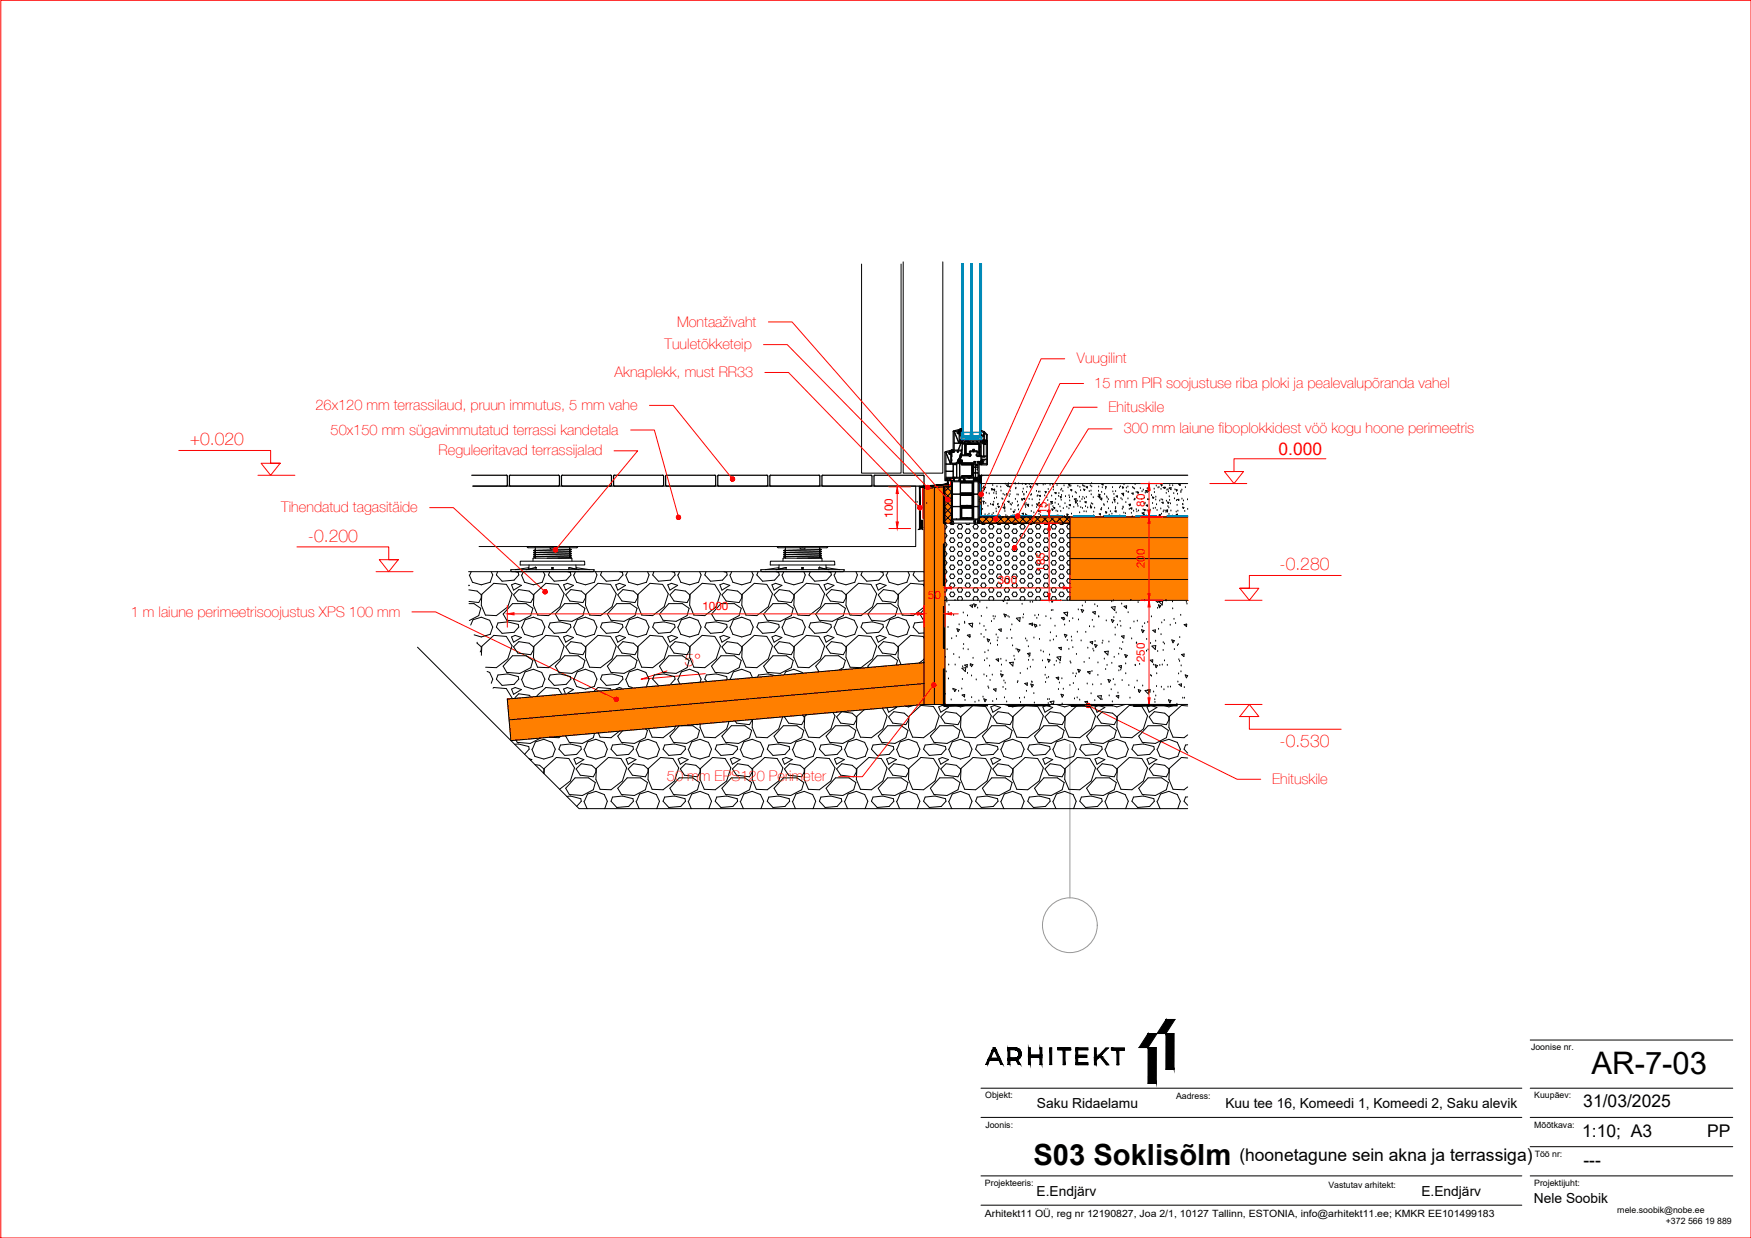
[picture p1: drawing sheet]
<svg xmlns="http://www.w3.org/2000/svg" width="420mm" height="297mm" viewBox="0 0 420 297" stroke-linecap="round" stroke-linejoin="round" font-family="sans-serif">
<defs><g id="words">
<text font-size="7.4" x="381.9" y="257.7">AR-7-03</text>
<text font-size="7" x="248" y="279.6">S03 Soklisõlm</text>
<g font-size="4.2" fill="#f00">
<text x="45.5" y="106.8">+0.020</text>
<text x="306.8" y="109.1">0.000</text>
<text x="73.9" y="129.9">-0.200</text>
<text x="307" y="136.8">-0.280</text>
<text x="164.2" y="159.8">5°</text>
<text x="307" y="179.3">-0.530</text>
</g>
<g font-size="4.2">
<text x="379.9" y="265.7">31/03/2025</text>
<text x="379.6" y="272.7">1:10; A3</text>
<text x="409.7" y="272.7">PP</text>
<text x="297.4" y="278.6">(hoonetagune sein akna ja terrassiga)</text>
<text x="380" y="279.8">---</text>
</g>
<g font-size="3.5" fill="#f00">
<text x="159.4" y="83.8">Tuuletõkketeip</text>
<text x="162.5" y="78.3">Montaaživaht</text>
<text x="258.4" y="87.2">Vuugilint</text>
<text x="147.5" y="90.4">Aknaplekk, must RR33</text>
<text x="262.6" y="93.1">15 mm PIR soojustuse riba ploki ja pealevalupõranda vahel</text>
<text x="75.7" y="98.3">26x120 mm terrassilaud, pruun immutus, 5 mm vahe</text>
<text x="266" y="98.8">Ehituskile</text>
<text x="79.3" y="104.3">50x150 mm sügavimmutatud terrassi kandetala</text>
<text x="269.7" y="104">300 mm laiune fiboplokkidest vöö kogu hoone perimeetris</text>
<text x="105.2" y="109.2">Reguleeritavad terrassijalad</text>
<text x="67.5" y="122.9">Tihendatud tagasitäide</text>
<text x="31.4" y="147.9">1 m laiune perimeetrisoojustus XPS 100 mm</text>
<text x="160" y="187.5">50 mm EPS120 Perimeter</text>
<text x="305.2" y="188.1">Ehituskile</text>
</g>
<g font-size="3.3">
<text x="248.8" y="265.9">Saku Ridaelamu</text>
<text x="294" y="265.9">Kuu tee 16, Komeedi 1, Komeedi 2, Saku alevik</text>
<text x="248.7" y="287">E.Endjärv</text>
<text x="341.1" y="287">E.Endjärv</text>
<text x="368" y="288.7">Nele Soobik</text>
</g>
<g font-size="2.8" fill="#f00">
<text x="214.3" y="124.2" transform="rotate(-90 214.3 124.2)">100</text>
<text x="251.2" y="123.4" transform="rotate(-90 251.2 123.4)">15</text>
<text x="274.7" y="121.6" transform="rotate(-90 274.7 121.6)">80</text>
<text x="250.7" y="137.2" transform="rotate(-90 250.7 137.2)">185</text>
<text x="274.7" y="136.3" transform="rotate(-90 274.7 136.3)">200</text>
<text x="222.7" y="143.7">50</text>
<text x="239.4" y="140">300</text>
<text x="168.6" y="146.2">1000</text>
<text x="274.7" y="158.8" transform="rotate(-90 274.7 158.8)">250</text>
</g>
<text font-size="2.4" x="236.3" y="292.1">Arhitekt11 OÜ, reg nr 12190827, Joa 2/1, 10127 Tallinn, ESTONIA, info@arhitekt11.ee; KMKR EE101499183</text>
<g font-size="2.1">
<text x="367.4" y="252">Joonise nr.</text>
<text x="236.4" y="263.6">Objekt:</text>
<text x="282.2" y="263.6">Aadress:</text>
<text x="368.2" y="263.6">Kuupäev:</text>
<text x="236.5" y="270.6">Joonis:</text>
<text x="368.2" y="270.6">Mõõtkava:</text>
<text x="368.3" y="277.6">Töö nr:</text>
<text x="236.3" y="284.6">Projekteeris:</text>
<text x="318.7" y="285">Vastutav arhitekt:</text>
<text x="368.1" y="284.6">Projektijuht:</text>
<text x="388" y="290.9">rnele.soobik@nobe.ee</text>
<text x="399.7" y="293.6">+372 566 19 889</text>
</g>
</g></defs>
<!-- layer: ARH - joonis - hatch -->
<g fill="#ff7f00" stroke="#ff7f00" stroke-width=".24">
<path d="M221.7 117.2l5-.4v.4z"/>
<path d="M221.7 117.2h5v51.8z"/>
<path d="M121.7 167.7l100-8.7v8.7z"/>
<path d="M121.7 167.7h100v1.3z"/>
<path d="M226.7 116.8l1.6-.1v.1z"/>
<path d="M226.7 116.8h1.6v8.7z"/>
<path d="M234.9 116h.5z"/>
<path d="M234.9 116h.5v8z"/>
<path d="M256.7 124h28.3z"/>
<path d="M256.7 124h28.3v20z"/>
<path d="M234.9 124h21.8z"/>
<path d="M234.9 124h21.8v1.5z"/>
<path d="M221.7 169h5zM221.7 117.2l5 51.8h-5z"/>
<path d="M121.7 167.7l.1 1.3h99.9zM121.8 169h99.9l-99.1 8.7z"/>
<path d="M226.7 125.5h1.6zM226.7 116.8l1.6 8.7h-1.6z"/>
<path d="M234.9 124h.5zM234.9 116l.5 8h-.5z"/>
<path d="M256.7 144h28.3zM256.7 124l28.3 20h-28.3z"/>
<path d="M234.9 125.5h21.8zM234.9 124l21.8 1.5h-21.8z"/>
</g>
<g fill="none" stroke="#000" stroke-width=".24">
<path d="M224.2 117v52M226.7 118.2l1.6 1.7-1.6 1.5M227 116.8l1.3 1.3-1.6 1.6M227.9 116.7l-1.2 1.2M234.9 114h.5v2h-.5zM234.9 118.5l.5 .5M234.9 116.7l.5 .5M235.3 116l-.4 .4M235.4 117.7l-.5 .5M235.4 119.4l-.5 .5M235.7 118.4h.1M235.8 117h.5l-.1 .4"/>
<path d="M235.8 117.1l.4 .4M235.9 119.5h.1M236 116.9h.1M236.1 117.9h.1M236.5 117.1h.1M236.7 118.3h.1M237.4 118.5h.1M237.9 117.2l.3 .1-.2 .3zM238.2 116.5h.1M238.4 117.4h.3v.3zM238.5 118.4h.1M238.6 117.8h.1"/>
<path d="M238.6 119.6h.1M239 118.5h.1M239 118.1h.1M239.1 119.5h.1M239.2 116.8h.1M240.1 116.9h.1M240.2 117.8h.1M240.4 119.7h.1M240.6 119.8h.1M240.7 118.6h.1M241.1 118.8h.1M241.2 116.2h.1"/>
<path d="M241.5 116.4l.5-.1-.1 .5M241.5 118.5l.3 .1-.2 .2zM241.5 116.4l.4 .4M242 116.1h.1M242.1 116.7h.3v.3zM242.2 119.1h.1M242.4 118.7h.1M242.4 117.9h.1M243.6 116h.1M243.6 116.1h.1M243.6 119.8h.1M243.7 117.3h.1"/>
<path d="M243.8 117.1h.1M244 118.7h.1M244.3 118.8h.1M244.4 116.1h.1M245.1 119.7l.3 .1-.1 .2zM245.3 116.2h.1M245.4 118.1h.1M245.5 117.4h.1M245.6 119.6h.3v.3zM245.7 118.8h.1M245.7 118.6h.1M245.9 116l.3 .3v-.3"/>
<path d="M246.3 118.1h.1M246.5 116.9h.1M247 119.8h.1M247 116.3h.1M247.1 116.7l.3 .1-.1 .2zM247.2 116.8h.1M247.4 118.9h.1M247.5 118.7h.1M247.5 116l.2 .1M247.6 116v.1M247.7 119.9h.1M248.6 116.3h.1"/>
<path d="M248.7 117.9h.1M248.9 119.1h.1M249 116.4h.1M249 118.9h.1M249.2 118.1h.1M249.3 118.9h.4l-.1 .3zM249.5 120h.1M249.5 118.1h.1M250.3 116.4h.1M250.7 119h.1M250.8 117.9l.1 .4 .2-.3-.3-.1M250.8 116.2h.1"/>
<path d="M251.2 119.4h.1M251.5 117.4h.1M251.7 118.1h.1M252 116.4h.1M252.3 119h.1M252.6 116.3h.1M252.8 117.6h.1M252.8 116.9h.1M253.1 118.2h.3v.3zM253.3 119.8h.1M253.6 116.5h.1M254 119.1h.1"/>
<path d="M254.1 118.4h.1M254.4 119.1l.3 .1-.2 .3zM254.6 117.6h.1M254.7 118.9h.1M254.7 117.4h.1M255 117.9h.1M255.3 116.6h.1M255.7 119.2h.1M256.3 117h.1M256.4 116.1l.3 .1-.2 .3zM256.5 118.9h.1M256.6 119.4h.1"/>
<path d="M256.7 116.7h.1M256.9 117.5h.3v.3zM257 116.6h.1M257.3 119.2h.1M257.7 119.7h.5l-.1 .4M257.8 119.8l.4 .4M258 118.1h.1M258.3 118.3h.1M258.6 116.7h.1M259 119.3h.1M259.1 116.9h.1M259.3 117.7h.1"/>
<path d="M259.6 119.9h.1M259.8 116.5h.1M259.8 119.3h.1M259.9 116.7h.1M260 117.4l.3 .1-.1 .2zM260.2 119.7h.1M260.3 116.7h.1M260.6 116.8h.3v.3zM260.7 119.3h.1M261.4 117.9h.1M261.6 116.6h.1M261.8 117.8h.1"/>
<path d="M261.8 118.7h.1M261.9 116h.1M262 116.8h.1M262.3 119.4h.1M263.4 119h.5v.5M263.5 119.1l.4 .4M263.6 117.9h.1M263.6 116.9h.1M263.7 118.6l.3 .1-.2 .2-.1-.3M263.8 119.2h.1M264 119.5h.1M264.1 119.7h.3v.3z"/>
<path d="M264.4 118.1h.1M264.4 119.7h.1M264.4 116.1h.3v.3zM264.5 117h.1M265 118.6h.1M265.3 116.9h.1M265.3 117.3h.1M265.5 117h.1M265.6 119.2h.1M265.7 119.5h.1M266 119.9h.1M267 117h.1"/>
<path d="M267 118h.1M267.3 118.6h.1M267.3 119.8l.3 .1-.2 .2zM267.3 119.6h.1M267.7 117.9h.1M267.8 119h.3v.3zM268.6 117.1h.1M268.8 116.8h.1M269 119.6h.1M269.2 118.4l.4-.1v.5M269.2 118.5l.4 .3M269.3 119.9h.1"/>
<path d="M269.3 116.8l.3 .1-.2 .3zM269.6 119h.1M269.7 116.3h.1M270.3 117.9h.1M270.3 117.1h.1M270.6 116.8h.1M270.7 119.7h.1M270.7 118.2h.1M270.8 118.1h.1M271.6 118.3h.3v.3zM271.8 117h.1M271.9 117.2h.1"/>
<path d="M272.1 120h.1M272.2 117.3h.1M272.3 119.9h.1M272.3 119.8h.1M272.4 116.3h.1M272.6 118.2h.1M272.8 119.4h.1M272.9 118l.3 .1-.1 .3zM273.6 117.2h.1M274 119.8h.1M274 118h.1M274.3 117.6h.1"/>
<path d="M274.6 119.5h.1M274.8 118.3h.1M275.3 118.1v-.4l-.4 .1 .4 .4M275.3 117.3h.1M275.4 119.9h.1M275.4 117.7l.3-.1-.1 .3zM275.5 117.2h.1M275.7 119.9h.1M276.3 118.9h.1M276.5 119.2l.4 .1-.2 .3zM276.9 117.4h.1M277 118.2h.1"/>
<path d="M277.3 120h.1M277.3 119.3h.1M277.5 116.6h.1M277.9 117.1h.1M278.1 117h.1M278.6 116.3l.3 .1-.2 .2zM278.6 117.4h.1M278.6 119.9h.1M279.1 117l.3-.1v.3zM279.7 117.1h.1M279.8 118.4h.1M280 117.6h.1"/>
<path d="M280.3 117.5h.1M280.4 118h.1M280.6 119.2h.1M280.6 117.1l.4 .4M280.7 116.5h.1M281 117l-.1 .5M281 117l-.5 .1M281.4 116.6h.1M281.6 118.4h.1M281.8 119.7h.1M281.9 117.5h.1M282.2 117.5l.3 .1-.2 .2z"/>
<path d="M282.6 118.6h.1M282.6 119.9l.3-.1v.3zM282.9 116.3l.3-.1v.3zM283.4 118.2h.1M283.4 117.9h.1M283.6 117.6h.1M283.6 119.7h.1M284.4 117h.1M284.9 119.9h.1M113.1 137.2l-.4 .8M117.9 137.2l.3 .8-.6 1.7-2.1 .6-2.1-.6-.8-1.7M119.4 137.2l-.3 .8 1.4 1.5 2.9-.3 1.1-1.2-.1-.7-.7-.1"/>
<path d="M125.6 137.2l-.4 .8M130.4 137.2l.3 .8-.6 1.7-2.1 .6-2.1-.6-.8-1.7M131.9 137.2l-.3 .8 1.4 1.5 2.9-.3 1.1-1.2-.1-.7-.7-.1M138.1 137.2l-.4 .8M142.9 137.2l.3 .8-.6 1.7-2.1 .6-2.1-.6-.8-1.7M144.4 137.2l-.3 .8 1.4 1.5 2.9-.3 1.1-1.2-.1-.7-.7-.1M150.6 137.2l-.4 .8M155.4 137.2l.3 .8-.6 1.7-2.1 .6-2.1-.6-.8-1.7M156.9 137.2l-.3 .8 1.4 1.5 2.9-.3 1.1-1.2-.1-.7-.7-.1M163.1 137.2l-.4 .8M167.9 137.2l.3 .8-.6 1.7-2.1 .6-2.1-.6-.8-1.7M169.4 137.2l-.3 .8 1.4 1.5 2.9-.3 1.1-1.2-.1-.7-.7-.1"/>
<path d="M175.6 137.2l-.4 .8M180.4 137.2l.3 .8-.6 1.7-2.1 .6-2.1-.6-.8-1.7M181.9 137.2l-.3 .8 1.4 1.5 2.9-.3 1.1-1.2-.1-.7-.7-.1M188.1 137.2l-.4 .8M192.9 137.2l.3 .8-.6 1.7-2.1 .6-2.1-.6-.8-1.7M194.4 137.2l-.3 .8 1.4 1.5 2.9-.3 1.1-1.2-.1-.7-.7-.1M200.6 137.2l-.4 .8M205.4 137.2l.3 .8-.6 1.7-2.1 .6-2.1-.6-.8-1.7M206.9 137.2l-.3 .8 1.4 1.5 2.9-.3 1.1-1.2-.1-.7-.7-.1M213.1 137.2l-.4 .8M217.9 137.2l.3 .8-.6 1.7-2.1 .6-2.1-.6-.8-1.7M219.4 137.2l-.3 .8 1.4 1.5 1.2-.2"/>
<path d="M226.7 120l1.6 1.6-1.6 1.6M226.7 121.8l1.6 1.6-1.6 1.6M226.7 123.5l1.6 1.6-.4 .4M226.7 125.3l.2 .2M226.7 125.8h.2l.3 .6-.3 .5h-.2M226.7 128h.2l.3 .5-.3 .6h-.2M226.7 130.2h.2l.3 .5-.3 .5h-.2M226.7 132.3h.2l.3 .6-.3 .5h-.2M226.7 134.5h.2l.3 .5-.3 .6h-.2M226.7 136.7h.2l.3 .5-.3 .5h-.2M226.7 138.8h.2l.3 .6-.3 .5h-.2M228 125.5l.2 .3h.6l.2-.3"/>
<path d="M228.2 126.9h.6l.3 .6-.3 .5h-.6l-.3-.5zM228.2 129.1h.6l.3 .5-.3 .6h-.6l-.3-.6zM228.2 131.2h.6l.3 .6-.3 .5h-.6l-.3-.5zM228.2 133.4h.6l.3 .5-.3 .6h-.6l-.3-.6zM228.2 135.6h.6l.3 .5-.3 .6h-.6l-.3-.6zM228.2 137.7h.6l.3 .6-.3 .5h-.6l-.3-.5zM228.2 139.9h.6l.3 .5-.3 .6h-.6l-.3-.6zM230 125.8h.7l.3 .6-.3 .5h-.7l-.3-.5zM230 128h.7l.3 .5-.3 .6h-.7l-.3-.6zM230 130.2h.7l.3 .5-.3 .5h-.7l-.3-.5zM230 132.3h.7l.3 .6-.3 .5h-.7l-.3-.5zM230 134.5h.7l.3 .5-.3 .6h-.7l-.3-.6z"/>
<path d="M230 136.7h.7l.3 .5-.3 .5h-.7l-.3-.5zM230 138.8h.7l.3 .6-.3 .5h-.7l-.3-.5zM231.7 125.5l.2 .3h.6l.2-.3M231.9 126.9h.6l.4 .6-.4 .5h-.6l-.3-.5zM231.9 129.1h.6l.4 .5-.4 .6h-.6l-.3-.6zM231.9 131.2h.6l.4 .6-.4 .5h-.6l-.3-.5zM231.9 133.4h.6l.4 .5-.4 .6h-.6l-.3-.6zM231.9 135.6h.6l.4 .5-.4 .6h-.6l-.3-.6zM231.9 137.7h.6l.4 .6-.4 .5h-.6l-.3-.5zM231.9 139.9h.6l.4 .5-.4 .6h-.6l-.3-.6zM233.8 125.8h.6l.3 .6-.3 .5h-.6l-.3-.5zM233.8 128h.6l.3 .5-.3 .6h-.6l-.3-.6z"/>
<path d="M233.8 130.2h.6l.3 .5-.3 .5h-.6l-.3-.5zM233.8 132.3h.6l.3 .6-.3 .5h-.6l-.3-.5zM233.8 134.5h.6l.3 .5-.3 .6h-.6l-.3-.6zM233.8 136.7h.6l.3 .5-.3 .5h-.6l-.3-.5zM233.8 138.8h.6l.3 .6-.3 .5h-.6l-.3-.5zM234.9 124.7l.9 .8M234.9 123.8l.2 .2M234.9 122.1l.5 .4M234.9 120.3l.5 .5M235.4 124l-.5 .5M235.4 122.3h.1M235.4 121.2l-.5 .5"/>
<path d="M235.4 123l-.5 .5M235.4 122.3v.1M235.5 125.5l.2 .3h.6l.2-.3M235.5 123.3h.1M235.7 126.9h.6l.3 .6-.3 .5h-.6l-.3-.5zM235.7 129.1h.6l.3 .5-.3 .6h-.6l-.3-.6zM235.7 131.2h.6l.3 .6-.3 .5h-.6l-.3-.5zM235.7 133.4h.6l.3 .5-.3 .6h-.6l-.3-.6zM235.7 135.6h.6l.3 .5-.3 .6h-.6l-.3-.6zM235.7 137.7h.6l.3 .6-.3 .5h-.6l-.3-.5zM235.7 139.9h.6l.3 .5-.3 .6h-.6l-.3-.6zM235.8 122.2h.1"/>
<path d="M235.9 120.2l.3 .1-.2 .3zM236 121h.1M236.1 124l1.5 1.5M236.4 123.5h.1M236.5 120.8h.1M237 123.7h.1M237.1 121.5h.1M237.2 124l-1.6 1.5M237.3 123.4h.1M237.5 125.8h.7l.3 .6-.3 .5h-.7l-.3-.5zM237.5 128h.7l.3 .5-.3 .6h-.7l-.3-.6zM237.5 130.2h.7l.3 .5-.3 .5h-.7l-.3-.5z"/>
<path d="M237.5 132.3h.7l.3 .6-.3 .5h-.7l-.3-.5zM237.5 134.5h.7l.3 .5-.3 .6h-.7l-.3-.6zM237.5 136.7h.7l.3 .5-.3 .5h-.7l-.3-.5zM237.5 138.8h.7l.3 .6-.3 .5h-.7l-.3-.5zM237.7 121h.1M237.8 124l1.5 1.5M238 123.6h.1M238.1 121l.3-.1-.1 .3zM238.3 123.2h.1M238.4 120.5h.1M238.9 124l-1.5 1.5M239 122.1h.1"/>
<path d="M239.1 122.8h.1M239.2 125.5l.2 .3h.7l.1-.3M239.4 121.1h.1M239.4 126.9h.7l.2 .6-.2 .5h-.7l-.3-.5zM239.4 129.1h.7l.2 .5-.2 .6h-.7l-.3-.6zM239.4 131.2h.7l.2 .6-.2 .5h-.7l-.3-.5zM239.4 133.4h.7l.2 .5-.2 .6h-.7l-.3-.6zM239.4 135.6h.7l.2 .5-.2 .6h-.7l-.3-.6zM239.4 137.7h.7l.2 .6-.2 .5h-.7l-.3-.5zM239.4 139.9h.7l.2 .5-.2 .6h-.7l-.3-.6zM239.5 121.4l.3 .1-.2 .3zM239.5 121h.1"/>
<path d="M239.6 124l1.5 1.5M239.7 123.6h.1M240 123.9h.1M240.6 121h.1M240.7 121.7h.4v.4M240.7 124l-1.5 1.5M240.7 121.8l.4 .3M241 121.5h.1M241 121.1h.1M241.1 122.7h.1M241.3 125.8h.6l.3 .6-.3 .5h-.6l-.3-.5zM241.3 128h.6l.3 .5-.3 .6h-.6l-.3-.6z"/>
<path d="M241.3 130.2h.6l.3 .5-.3 .5h-.6l-.3-.5zM241.3 132.3h.6l.3 .6-.3 .5h-.6l-.3-.5zM241.3 134.5h.6l.3 .5-.3 .6h-.6l-.3-.6zM241.3 136.7h.6l.3 .5-.3 .5h-.6l-.3-.5zM241.3 138.8h.6l.3 .6-.3 .5h-.6l-.3-.5zM241.4 123.7h.1M241.4 124l1.5 1.5M241.7 124l-.2-.1 .3-.1v.2M241.8 120.3h.3v.3zM242.4 121h.1M242.4 124l-1.5 1.5M242.6 122.3h.1"/>
<path d="M242.7 121.2h.1M242.9 120.8h.1M243 125.5l.2 .3h.6l.2-.3M243 123.8h.1M243.1 122.7l.3 .1-.2 .2zM243.1 124l1.5 1.5M243.2 126.9h.6l.3 .6-.3 .5h-.6l-.4-.5zM243.2 129.1h.6l.3 .5-.3 .6h-.6l-.4-.6zM243.2 131.2h.6l.3 .6-.3 .5h-.6l-.4-.5zM243.2 133.4h.6l.3 .5-.3 .6h-.6l-.4-.6zM243.2 135.6h.6l.3 .5-.3 .6h-.6l-.4-.6zM243.2 137.7h.6l.3 .6-.3 .5h-.6l-.4-.5z"/>
<path d="M243.2 139.9h.6l.3 .5-.3 .6h-.6l-.4-.6zM243.4 123.7h.1M243.5 122.5h.1M244.1 120.4h.1M244.2 121.4h.1M244.2 124l-1.5 1.5M244.3 121.2h.1M244.4 122.3h.1M244.6 123.6h.1M244.7 123.8h.1M244.9 124l1.5 1.5M245 125.8h.7l.3 .6-.3 .5h-.7l-.3-.5z"/>
<path d="M245 128h.7l.3 .5-.3 .6h-.7l-.3-.6zM245 130.2h.7l.3 .5-.3 .5h-.7l-.3-.5zM245 132.3h.7l.3 .6-.3 .5h-.7l-.3-.5zM245 134.5h.7l.3 .5-.3 .6h-.7l-.3-.6zM245 136.7h.7l.3 .5-.3 .5h-.7l-.3-.5zM245 138.8h.7l.3 .6-.3 .5h-.7l-.3-.5zM245.3 123.2l.3-.1v.3zM245.9 121h.1M246 124l-1.5 1.5M246 121.3h.1M246.1 123.5h.1M246.1 121.8h.1"/>
<path d="M246.2 120.8h.1M246.4 123.9h.1M246.4 123.6h.1M246.4 121h.4v.4M246.4 121.1l.4 .4M246.7 124l1.5 1.5M246.7 125.5l.2 .3h.6l.2-.3M246.9 126.9h.6l.4 .6-.4 .5h-.6l-.3-.5zM246.9 129.1h.6l.4 .5-.4 .6h-.6l-.3-.6zM246.9 131.2h.6l.4 .6-.4 .5h-.6l-.3-.5zM246.9 133.4h.6l.4 .5-.4 .6h-.6l-.3-.6zM246.9 135.6h.6l.4 .5-.4 .6h-.6l-.3-.6z"/>
<path d="M246.9 137.7h.6l.4 .6-.4 .5h-.6l-.3-.5zM246.9 139.9h.6l.4 .5-.4 .6h-.6l-.3-.6zM247.1 124l-.4-.1 .1 .1M247.1 124h-.1M247.5 122.7h.1M247.7 121.4h.1M247.8 124l-1.5 1.5M248 123.9h.1M248.1 123.1h.1M248.4 124l1.5 1.5M248.8 121.8h.1M248.8 120.9l.3 .1-.2 .2z"/>
<path d="M248.8 125.8h.6l.3 .6-.3 .5h-.6l-.3-.5zM248.8 128h.6l.3 .5-.3 .6h-.6l-.3-.6zM248.8 130.2h.6l.3 .5-.3 .5h-.6l-.3-.5zM248.8 132.3h.6l.3 .6-.3 .5h-.6l-.3-.5zM248.8 134.5h.6l.3 .5-.3 .6h-.6l-.3-.6zM248.8 136.7h.6l.3 .5-.3 .5h-.6l-.3-.5zM248.8 138.8h.6l.3 .6-.3 .5h-.6l-.3-.5zM249 122.5l.3-.1v.4zM249.2 120.8h.1M249.3 123.4h.1M249.3 121.4h.1M249.4 120.7h.1"/>
<path d="M249.5 124l-1.5 1.5M249.6 121.2h.1M249.7 124h.1M249.7 123.7h.1M250.2 124l1.5 1.5M250.5 125.5l.2 .3h.6l.2-.3M250.7 126.9h.6l.3 .6-.3 .5h-.6l-.3-.5zM250.7 129.1h.6l.3 .5-.3 .6h-.6l-.3-.6zM250.7 131.2h.6l.3 .6-.3 .5h-.6l-.3-.5zM250.7 133.4h.6l.3 .5-.3 .6h-.6l-.3-.6zM250.7 135.6h.6l.3 .5-.3 .6h-.6l-.3-.6zM250.7 137.7h.6l.3 .6-.3 .5h-.6l-.3-.5z"/>
<path d="M250.7 139.9h.6l.3 .5-.3 .6h-.6l-.3-.6zM251 121.5h.1M251.3 122.8h.1M251.3 124l-1.5 1.5M251.4 120.1h.1M251.4 121.3h.1M251.6 122.5h.1M252 124l1.5 1.5M252.1 120.4l.4 .4M252.2 121h.1M252.4 122.1l.3 .1-.2 .3zM252.5 120.3v.5"/>
<path d="M252.5 120.3l-.4 .1M252.5 125.8h.7l.3 .6-.3 .5h-.7l-.3-.5zM252.5 128h.7l.3 .5-.3 .6h-.7l-.3-.6zM252.5 130.2h.7l.3 .5-.3 .5h-.7l-.3-.5zM252.5 132.3h.7l.3 .6-.3 .5h-.7l-.3-.5zM252.5 134.5h.7l.3 .5-.3 .6h-.7l-.3-.6zM252.5 136.7h.7l.3 .5-.3 .5h-.7l-.3-.5zM252.5 138.8h.7l.3 .6-.3 .5h-.7l-.3-.5zM252.7 121.6h.1M252.7 124h.1M252.8 121.8h.3v.3zM253 124l-1.5 1.5"/>
<path d="M253.2 120.7h.1M253.4 122.6h.1M253.6 123.9h.1M253.7 124l1.5 1.5-.2 .3h-.6l-.2-.3M253.8 122.8h.1M253.9 123.7h.1M254 121.1h.1M254.3 121.6h.1M254.4 126.9h.6l.4 .6-.4 .5h-.6l-.3-.5zM254.4 129.1h.6l.4 .5-.4 .6h-.6l-.3-.6zM254.4 131.2h.6l.4 .6-.4 .5h-.6l-.3-.5zM254.4 133.4h.6l.4 .5-.4 .6h-.6l-.3-.6z"/>
<path d="M254.4 135.6h.6l.4 .5-.4 .6h-.6l-.3-.6zM254.4 137.7h.6l.4 .6-.4 .5h-.6l-.3-.5zM254.4 139.9h.6l.4 .5-.4 .6h-.6l-.3-.6zM254.5 122.7h.1M254.6 120h.1M254.8 124l-1.5 1.5M255.1 122h.1M255.4 123.9h.1M255.5 124l1.2 1.3M255.5 120.8h.1M256 121.7h.1M256 123.3l.3 .1-.2 .3z"/>
<path d="M256 123.7h.1M256.5 122.1h.1M256.5 121.1h.4l-.1 .3zM256.6 124l-1.5 1.5M256.7 120.2h.1M256.7 139h28.3M256.7 129h28.3M256.7 125.8h-.4l-.3 .6 .3 .5h.4M256.7 128h-.4l-.3 .5 .3 .6h.4M256.7 130.2h-.4l-.3 .5 .3 .5h.4M256.7 132.3h-.4l-.3 .6 .3 .5h.4M256.7 134.5h-.4l-.3 .5 .3 .6h.4"/>
<path d="M256.7 136.7h-.4l-.3 .5 .3 .5h.4M256.7 138.8h-.4l-.3 .6 .3 .5h.4M257.1 123.3h.1M257.7 121.7h.1M258 120.3l.3 .1-.2 .3zM258.5 120.3h.1M258.5 121h.1M258.7 121.5h.1M259 124h.1M259.1 123h.1M259.2 120.4h.1M259.3 121.8h.1"/>
<path d="M259.7 122h.1M260 124h.1M260 124h.3M260.1 122.8h.1M260.3 120.4h.3v.3zM260.5 121.6h.1M260.6 122.8h.1M261 121.9h.1M261.6 121.5l.4 .2-.2 .2-.2-.3M261.7 121.4h.1M261.9 120.8h.1M262.2 121h.1"/>
<path d="M262.4 123.8h.1M262.4 122.9h.1M262.7 121.9h.1M263.8 123.3h.3l-.1 .3zM264.2 122.3h.1M264.3 122.4h.1M264.3 122h.1M264.8 124h.1M264.9 121.1h.1M264.9 121.3h.1M265.3 122.8l.3 .1-.2 .2zM265.4 124h.1"/>
<path d="M265.7 120.5h.1M266 122.1h.1M266.1 123.6h.1M266.4 122.8h.1M266.8 123.3h.1M266.9 120.7h.1M267.5 122.6h.3v.3l-.3-.3M267.5 120.5h.1M267.7 122.1h.1M267.7 121.8h.1M268.2 120.9h.1M268.3 123.7h.5l-.1 .3"/>
<path d="M268.4 123.8l.2 .2M268.7 123.8h.1M268.9 124h.1M269.3 122.2h.1M269.5 121.7h.1M269.5 121.8h.1M269.7 123.1h.1M270 123.3h.1M270.2 120.6h.1M270.9 121l.3 .1-.2 .3zM271 122.2h.1M271.2 121.1h.1"/>
<path d="M271.2 121.3h.1M271.3 121.9h.3v.3zM271.5 123.2h.1M271.7 124h.1M272 122.6h.1M272.6 122.3h.1M272.8 122.8h.1M273.2 122.6h.1M274 123.1l.5-.1-.1 .5M274.1 123.1l.4 .4M274.3 122.4h.1M274.5 120.9h.1"/>
<path d="M274.5 122.2l.3 .1-.1 .3zM274.6 123.6h.1M274.7 121h.1M274.8 120.7h.1M275 123.8h.1M275 121.2h.4l-.1 .3zM275.2 123.9h.1M275.3 122.6h.1M276 122.4h.1M276.6 120.8h.1M276.7 122.1h.1M277.2 121.9h.1"/>
<path d="M277.5 121.1h.1M277.6 122.5h.1M278 124h.1M278.2 123.4l.3 .1-.2 .3zM278.3 120.2h.1M278.5 122.1h.1M278.7 123.4h.1M278.8 120.5h.3v.3zM279 120h.1M279.1 122.8h.1M279.3 122.5h.1M279.7 122.4h.5l-.1 .4"/>
<path d="M279.8 122.5l.4 .3M279.8 122.9h.1M279.9 120.3h.1M280.2 120.4l.3 .2-.2 .2zM280.2 121.5h.1M280.5 121.9h.1M280.5 123.4h.1M280.6 120.1h.1M280.9 120.9h.1M281 122.6h.1M281.4 123.8h.1M282.2 122.9h.1"/>
<path d="M282.2 123.4h.4l-.1 .3zM282.3 120.1h.1M282.3 123.9h.1M282.4 121.2h.1M282.6 122.6h.1M283.8 121h.1M283.8 121.7l.3 .1-.2 .2zM283.8 121.1h.1M284 120.2h.1M284.3 122.7h.1M284.4 124h.1M285 122.2h.1"/>
<path d="M112.5 140.4h.1l-.1 .1M112.5 141.5l2 .3 1 .9v.8l-.6 1.1-2.4-.3M112.5 144.8h1.2l1.7 1.2-.5 1.7-2.3 1.2M112.9 150l.6-1.3 2-.6 2 .7 .7 1.7-.6 1.7-2.1 .6-1.7-.5M114.5 154.3h.1M114.5 154.3l1 .9v.8l-.3 .4M115.5 157.2l.1-2.1 2.9-2.7 3 .3 1.4 2.2-1 3.2-2.8 2.1-2.6-.1M115.6 142.6l2.9-2.6 3 .2 1.4 2.3-1 3.1-2.8 2.1-2.6-.1-1-2.4zM119.5 149.5l2.4-.3 2.5 .6 .1 .7-1.1 1.2-2.9 .3-1.4-1.5zM122.7 152.8l.9-.4 1.5 .6-1.9 1.1zM122.7 140.3l.9-.3 1.5 .4-1.9 1.2zM123 157.3h3.2l1.7 1.2-.5 1.7-2.7 1.4-3.1-.3-.9-1.5z"/>
<path d="M123 144.8h3.2l1.7 1.2-.5 1.7-2.7 1.4-3.1-.3-.9-1.5zM123.2 155.2l1.3-1.2 2.5 .3 1 .9v.8l-.6 1.1-3.2-.4zM123.2 142.7l1.3-1.2 2.5 .3 1 .9v.8l-.6 1.1-3.2-.4zM125.1 150.5l.8 1.7 2.1 .6 2.1-.6 .6-1.7-.7-1.7-2-.7-2 .6-.8 1.8M128.1 155.1l2.9-2.7 3 .3 1.4 2.2-1 3.2-2.8 2.1-2.6-.1-1-2.4zM128.1 142.6l2.9-2.6 3 .2 1.4 2.3-1 3.1-2.8 2.1-2.6-.1-1-2.4zM132 149.5l2.4-.3 2.5 .6 .1 .7-1.1 1.2-2.9 .3-1.4-1.5zM135.2 152.8l.9-.4 1.5 .6-1.9 1.1zM135.2 140.3l.9-.3 1.5 .4-1.9 1.2zM135.5 157.3h3.2l1.7 1.2-.5 1.7-2.7 1.4-3.1-.3-.9-1.5zM135.5 144.8h3.2l1.7 1.2-.5 1.7-2.7 1.4-3.1-.3-.9-1.5zM135.7 155.2l1.3-1.2 2.5 .3 1 .9v.8l-.6 1.1-3.2-.4z"/>
<path d="M135.7 142.7l1.3-1.2 2.5 .3 1 .9v.8l-.6 1.1-3.2-.4zM137.6 150.5l.8 1.7 2.1 .6 2.1-.6 .6-1.7-.7-1.7-2-.7-2 .6-.8 1.8M140.6 155.1l2.9-2.7 3 .3 1.4 2.2-1 3.2-2.8 2.1-2.6-.1-1-2.4zM140.6 142.6l2.9-2.6 3 .2 1.4 2.3-1 3.1-2.8 2.1-2.6-.1-1-2.4zM144.5 149.5l2.4-.3 2.5 .6 .1 .7-1.1 1.2-2.9 .3-1.4-1.5zM147.7 152.8l.9-.4 1.5 .6-1.9 1.1zM147.7 140.3l.9-.3 1.5 .4-1.9 1.2zM148 157.3h3.2l1.7 1.2-.5 1.7-2.7 1.4-3.1-.3-.9-1.5zM148 144.8h3.2l1.7 1.2-.5 1.7-2.7 1.4-3.1-.3-.9-1.5zM148.2 155.2l1.3-1.2 2.5 .3 1 .9v.8l-.6 1.1-3.2-.4zM148.2 142.7l1.3-1.2 2.5 .3 1 .9v.8l-.6 1.1-3.2-.4zM150.1 150.5l.8 1.7 2.1 .6 2.1-.6 .6-1.7-.7-1.7-2-.7-2 .6-.8 1.8"/>
<path d="M153.1 155.1l2.9-2.7 3 .3 1.4 2.2-1 3.2-2.8 2.1-2.6-.1-1-2.4zM153.1 142.6l2.9-2.6 3 .2 1.4 2.3-1 3.1-2.8 2.1-2.6-.1-1-2.4zM157 149.5l2.4-.3 2.5 .6 .1 .7-1.1 1.2-2.9 .3-1.4-1.5zM160.2 152.8l.9-.4 1.5 .6-1.9 1.1zM160.2 140.3l.9-.3 1.5 .4-1.9 1.2zM160.5 157.3h3.2l1.7 1.2-.5 1.7-2.7 1.4-3.1-.3-.9-1.5zM160.5 144.8h3.2l1.7 1.2-.5 1.7-2.7 1.4-3.1-.3-.9-1.5zM160.7 155.2l1.3-1.2 2.5 .3 1 .9v.8l-.6 1.1-3.2-.4zM160.7 142.7l1.3-1.2 2.5 .3 1 .9v.8l-.6 1.1-3.2-.4zM162.6 150.5l.8 1.7 2.1 .6 2.1-.6 .6-1.7-.7-1.7-2-.7-2 .6-.8 1.8M165.6 155.1l2.9-2.7 3 .3 1.4 2.2-1 3.2-2.8 2.1-2.6-.1-1-2.4zM165.6 142.6l2.9-2.6 3 .2 1.4 2.3-1 3.1-2.8 2.1-2.6-.1-1-2.4z"/>
<path d="M169.5 149.5l2.4-.3 2.5 .6 .1 .7-1.1 1.2-2.9 .3-1.4-1.5zM172.7 152.8l.9-.4 1.5 .6-1.9 1.1zM172.7 140.3l.9-.3 1.5 .4-1.9 1.2zM173 157.3h3.2l1.7 1.2-.5 1.7-2.7 1.4-3.1-.3-.9-1.5zM173 144.8h3.2l1.7 1.2-.5 1.7-2.7 1.4-3.1-.3-.9-1.5zM173.2 155.2l1.3-1.2 2.5 .3 1 .9v.8l-.6 1.1-3.2-.4zM173.2 142.7l1.3-1.2 2.5 .3 1 .9v.8l-.6 1.1-3.2-.4zM175.1 150.5l.8 1.7 2.1 .6 2.1-.6 .6-1.7-.7-1.7-2-.7-2 .6-.8 1.8M178.1 155.1l2.9-2.7 3 .3 1.4 2.2-1 3.2-2.8 2.1-2.6-.1-1-2.4zM178.1 142.6l2.9-2.6 3 .2 1.4 2.3-1 3.1-2.8 2.1-2.6-.1-1-2.4zM182 149.5l2.4-.3 2.5 .6 .1 .7-1.1 1.2-2.9 .3-1.4-1.5zM185.2 152.8l.9-.4 1.5 .6-1.9 1.1z"/>
<path d="M185.2 140.3l.9-.3 1.5 .4-1.9 1.2zM185.5 157.3h3.2l1.7 1.2-.5 1.7-2.7 1.4-3.1-.3-.9-1.5zM185.5 144.8h3.2l1.7 1.2-.5 1.7-2.7 1.4-3.1-.3-.9-1.5zM185.7 155.2l1.3-1.2 2.5 .3 1 .9v.8l-.6 1.1-3.2-.4zM185.7 142.7l1.3-1.2 2.5 .3 1 .9v.8l-.6 1.1-3.2-.4zM187.6 150.5l.8 1.7 2.1 .6 2.1-.6 .6-1.7-.7-1.7-2-.7-2 .6-.8 1.8M190.6 155.1l2.9-2.7 3 .3 1.4 2.2-1 3.2-2.8 2.1-2.6-.1-1-2.4zM190.6 142.6l2.9-2.6 3 .2 1.4 2.3-1 3.1-2.8 2.1-2.6-.1-1-2.4zM194.5 149.5l2.4-.3 2.5 .6 .1 .7-1.1 1.2-2.9 .3-1.4-1.5zM197.7 152.8l.9-.4 1.5 .6-1.9 1.1zM197.7 140.3l.9-.3 1.5 .4-1.9 1.2zM198 144.8h3.2l1.7 1.2-.5 1.7-2.7 1.4-3.1-.3-.9-1.5z"/>
<path d="M198.2 155.2l1.3-1.2 2.5 .3 1 .9v.8l-.6 1.1-3.2-.4zM198.2 142.7l1.3-1.2 2.5 .3 1 .9v.8l-.6 1.1-3.2-.4zM200.1 150.5l.8 1.7 2.1 .6 2.1-.6 .6-1.7-.7-1.7-2-.7-2 .6-.8 1.8M203.1 155.1l2.9-2.7 3 .3 1.4 2.2-1 3.2-2.8 2.1-2.6-.1-1-2.4zM203.1 142.6l2.9-2.6 3 .2 1.4 2.3-1 3.1-2.8 2.1-2.6-.1-1-2.4zM207 149.5l2.4-.3 2.5 .6 .1 .7-1.1 1.2-2.9 .3-1.4-1.5zM210.2 152.8l.9-.4 1.5 .6-1.9 1.1zM210.2 140.3l.9-.3 1.5 .4-1.9 1.2zM210.5 144.8h3.2l1.7 1.2-.5 1.7-2.7 1.4-3.1-.3-.9-1.5zM210.7 142.7l1.3-1.2 2.5 .3 1 .9v.8l-.6 1.1-3.2-.4zM210.7 155.2l1.3-1.2 2.5 .3 1 .9v.8l-.6 1.1-3.2-.4zM212.6 150.5l.8 1.7 2.1 .6 2.1-.6 .6-1.7-.7-1.7-2-.7-2 .6-.8 1.8"/>
<path d="M215.1 159.6l.3-1.1-1.7-1.2h-3.2l-2.3 2.5 .2 .3M221.7 149.2l-2.2 .3-.4 1 1.4 1.5 1.2-.1M221.7 153.1l-.2-.4-3-.3-2.9 2.7-.1 2.6 .7 1.8M221.7 140.6l-.2-.4-3-.2-2.9 2.6-.1 2.6 1 2.4 2.6 .1 2.6-2M221.7 158.2l-1.1 .9M221.7 146.2l-1 1.1 1 1.5M221.7 158.7l-.2 .3M226.7 141h.2l.3 .5-.3 .6h-.2M226.7 143.2h.2l.3 .5-.2 .3M226.8 157.7h.1M227.2 144.4h.1M227.3 155.9h.1"/>
<path d="M227.5 150.5h.1M227.5 146.9h.1M227.6 159.6h.1M227.7 145.2h.1M228.2 142.1h.6l.3 .5-.3 .6h-.6l-.3-.6zM228.4 153.3h.1M228.8 147.6h.1M228.9 157h.1M229.2 144.1h.1M229.2 159.6h.1M229.5 152.7h.1M229.6 150.9l.6 .2-.3 .5z"/>
<path d="M229.9 144l-.2-.3 .3-.5h.7l.3 .5-.2 .3M230 141h.7l.3 .5-.3 .6h-.7l-.3-.6zM230.1 149.9h.1M230.2 157.8h.1M231 160h.1M231.1 147.1h.1M231.1 155.7h.1M231.2 154.7h.1M231.5 149.3h.1M231.5 149.6h.1M231.5 159.6l.6-.1v.6zM231.9 142.1h.6l.4 .5-.4 .6h-.6l-.3-.6z"/>
<path d="M232.1 152.4l.6-.1v.6zM232.2 147.8h.1M232.3 155.9h.1M232.5 149.6l.9-.1-.1 .9M232.5 149.7l.8 .8M232.7 145.2l.7-.1-.1 .6zM232.8 152.8h.1M232.8 159.7h.1M232.8 159.3l.6 .2-.3 .5zM233.5 158h.1M233.6 144.9l.7 .2-.4 .5zM233.7 144l-.2-.3 .3-.5h.6l.3 .5-.2 .3"/>
<path d="M233.8 141h.6l.3 .5-.3 .6h-.6l-.3-.6zM234.6 145.9h.1M235.1 149.7h.1M235.1 144.5h.1M235.4 152.2h.1M235.5 147.9h.1M235.7 142.1h.6l.3 .5-.3 .6h-.6l-.3-.6zM236.1 152.9h.1M236.1 150.3h.1M236.2 158.5h.1M236.3 156.6h.1M236.6 151.2h.1"/>
<path d="M236.8 145.9h.1M236.8 158.1h.1M236.9 153.3l.6 .2-.4 .5zM237.1 156.2h.1M237.4 144l-.2-.3 .3-.5h.7l.3 .5-.2 .3M237.4 159.8h.1M237.5 141h.7l.3 .5-.3 .6h-.7l-.3-.6zM237.7 154.5h.1M237.9 149.1h.1M238.3 147.9h.1M238.5 148.6h.1M238.8 148h.1"/>
<path d="M239 158.2l.6-.1v.6zM239 152.3h.1M239.3 153.8h.1M239.4 154.8h.1M239.4 142.1h.7l.2 .5-.2 .6h-.7l-.3-.6zM239.5 153.1h.1M239.6 151l.7-.1-.1 .6zM240.2 158.2h.1M240.3 159.6h.1M240.5 144l.3 .3 .1-.3M240.9 147.3l.6 .2-.3 .5zM241.2 144l-.2-.3 .3-.5h.6l.3 .5-.2 .3"/>
<path d="M241.3 141h.6l.3 .5-.3 .6h-.6l-.3-.6zM241.4 158.6h.1M241.6 144.9h.1M241.6 153.2h.1M241.8 144.1h.1M241.9 147.9h.1M242.1 148.1h.1M242.2 159l.9-.1-.1 .9M242.3 159l.8 .8M242.5 151.2h.1M242.8 153.2h.1M242.8 149.9h.1"/>
<path d="M243 155h.1M243.2 142.1h.6l.3 .5-.3 .6h-.6l-.4-.6zM243.3 157.5h.1M243.5 158.3h.1M243.8 155.8h.1M243.9 148.3l.9-.1-.1 .9-.8-.7M244.1 155.7l.6 .2-.3 .5zM244.9 144l-.2-.3 .3-.5h.7l.3 .5-.2 .3M245 141h.7l.3 .5-.3 .6h-.7l-.3-.6zM245.3 145h.1M245.5 148.3h.1M245.6 147.5h.1"/>
<path d="M246.1 153.3h.1M246.4 153.8h.1M246.5 156.8l.7-.1-.1 .6zM246.8 155.2h.1M246.8 158.4h.1M246.9 142.1h.6l.4 .5-.4 .6h-.6l-.3-.6zM246.9 157.6h.1M247 149.8h.1M247.2 149.6l.6-.1-.1 .6zM247.2 144.5h.1M247.8 144.5h.1M247.9 158.4h.1"/>
<path d="M248.1 153.1h.1M248.1 149.8l.7 .2-.4 .5zM248.3 147.8h.1M248.7 144l-.2-.3 .3-.5h.6l.3 .5-.2 .3M248.8 150.4h.1M248.8 148.4h.1M248.8 141h.6l.3 .5-.3 .6h-.6l-.3-.6zM249.2 147.6h.1M249.4 153.4h.1M249.5 150.1h.1M249.8 156.2h.1M250.1 158.6h.1"/>
<path d="M250.4 156.4h.1M250.7 142.1h.6l.3 .5-.3 .6h-.6l-.3-.6zM251 148h.1M251.4 158.2l.6 .2-.3 .5zM251.8 157.2h.1M252 153.8h.1M252.1 151.8h.1M252.1 148.5h.1M252.3 144l.1 .5 .4-.5M252.3 146.5h.1M252.4 144l-.2-.3 .3-.5h.7l.3 .5-.2 .3M252.5 141h.7l.3 .5-.3 .6h-.7l-.3-.6z"/>
<path d="M252.6 146.5h.1M252.8 153.6h.1M253 159.6h.1M253.2 150.2h.1M253.5 158.7h.1M253.5 152.7h.1M253.6 157.7l1-.1-.2 .8M253.6 157.7l.9 .8M254 155.4l.7-.1-.1 .6zM254.3 159.1h.1M254.4 142.1h.6l.4 .5-.4 .6h-.6l-.3-.6zM254.5 144.1h.1"/>
<path d="M254.7 148.2l.6-.1-.1 .6zM255.2 147l1-.1-.1 .9M255.3 147.1l.8 .7M255.5 148.6h.1M255.5 150h.1M256 152.4l-.6-.2 .3 .7 .3-.5M256.1 153.7h.1M256.5 155.8h.1M256.6 149.1h.1M256.7 141h-.4l-.3 .5 .3 .6h.4M256.7 143.2h-.4l-.3 .5 .2 .3M256.8 158.8h.1"/>
<path d="M256.9 159.1h.1M257.1 152.9h.1M257.2 153.8h.1M257.4 148.4h.1M257.4 155.4h.1M258.3 157h.1M258.5 151.7h.1M258.7 146.3h.1M258.8 148.7h.1M259.4 153.8h.1M259.4 146.2l.6 .2-.3 .5zM259.7 145.4h.1"/>
<path d="M260.1 158.9h.1M260.4 144.6h.1M260.5 151.7h.1M261 155.5h.1M261.4 158h.1M261.4 150.4h.1M261.6 154l.6-.1-.1 .6zM262.1 148.9h.1M262.2 146.9l.6-.2v.6zM262.3 155.8h.1M262.4 156.2h.1M262.5 150.4h.1"/>
<path d="M262.7 154.6l.5 .2-.3 .5zM262.7 145.1h.1M262.8 153.9h.1M263.3 145.5h.1M263.5 159.1h.1M263.6 148h.1M263.7 148h.1M264.5 154.4h.1M264.6 153.8h.1M265 158.1h.1M265 156.3l.9-.1-.1 .9M265 156.4l.9 .8"/>
<path d="M265.5 149h.1M265.6 159.6h.1M266.1 154h.1M266.6 145.7l1-.2-.1 .9M266.7 148.7l.6 .2-.3 .5zM266.7 145.7l.8 .8M266.8 144.4h.1M266.8 159.2h.1M267.1 144.2h.1M267.3 148.2h.1M267.4 157.7h.1M267.6 150.7h.1"/>
<path d="M267.6 152.4h.1M267.8 147.1h.1M268.1 150h.1M268.4 157h.1M268.5 159.8l.6-.1-.1 .6-.5-.5M268.7 155.6h.1M268.8 149.1h.1M268.9 150.3h.1M269.1 152.6l.6-.1v.6zM269.1 155.8h.1M269.2 144.9h.1M269.4 154.2h.1"/>
<path d="M269.7 145.5l.6-.1v.6zM269.9 157.1l.6 .2-.3 .5zM270.1 159.3h.1M270.7 147h.1M271.2 150.8h.1M271.4 144h.1M271.5 153.3h.1M272.1 149.2h.1M272.4 159.6h.1M272.5 159.7h.1M272.7 154.4h.1M272.7 154.3h.1"/>
<path d="M272.9 149h.1M273.1 144.6h.1M273.5 159.4h.1M273.9 151.1l.6 .2-.3 .5zM274.1 150.4h.1M274.7 149.6h.1M274.7 144.2h.1M275.1 156.2h.1M275.1 153.4h.1M275.4 149.3h.1M275.5 155.9h.1M276 158.4l.6-.1v.6z"/>
<path d="M276.1 154.4h.1M276.3 148h.1M276.4 155l.9-.1-.1 .9M276.4 155.1l.8 .7M276.6 151.2l.6-.1v.6zM276.8 159.5h.1M277.2 159.5l.5 .2-.3 .5zM277.3 153.8h.1M277.5 144l-.3 .1 .6 .5 .1-.6M277.8 146h.1M277.8 156.3h.1M278 145.1l.6 .2-.4 .5z"/>
<path d="M278 144.3h.1M278 151h.1M278 144.3l1-.1-.2 .9M278.1 144.4l.8 .8M278.2 145.7h.1M278.3 159.7h.1M278.6 152.3h.1M278.8 149.5h.1M278.9 159.6h.1M279.1 156.1h.1M279.1 154.2h.1M279.4 148.9h.1"/>
<path d="M279.4 154.5h.1M279.4 158.6h.1M279.8 144.2h.1M280.1 159.6h.1M280.8 150h.1M281.2 153.5l.6 .2-.3 .5zM281.3 144.4h.1M281.4 146.1h.1M281.7 148.6h.1M281.8 155.9h.1M282.1 149.6h.1M282.5 154.9h.1"/>
<path d="M282.7 154.7h.1M282.9 158.3h.1M283 158.7h.1M283.1 153h.1M283.3 147.6h.1M283.4 159.8h.1M283.5 157l.6-.1v.6zM284.1 149.9l.7-.2-.1 .7zM284.7 144.5h.1M284.8 144.9h.1M116.9 161.1l.6 .2 .7 1.6-.3 1M118.3 165.1l.2-.1 3 .2 1.4 2.2"/>
<path d="M119.5 162l2.4-.3 2.5 .6 .1 .6-1.1 1.3-2.9 .3-1.4-1.6zM122.7 165.3l.9-.3 1.5 .4-1.9 1.2zM123.5 178.6l.9-.1 2.5 .6 .1 .7-1.1 1.2M125.1 162.9l.8 1.8 2.1 .6 2.1-.6 .6-1.8-.7-1.6-2-.7-2 .6-.8 1.7M127.3 167.1l-.3-.3-2.5-.3-.9 .9M127.6 179.8l.8 1.7 2.1 .6 2.1-.6 .6-1.7-.7-1.7-2-.7-2 .6-.8 1.8M129.7 177.1l-2.5 1.3-3.1-.3-.3-.5M132 162l2.4-.3 2.5 .6 .1 .6-1.1 1.3-2.9 .3-1.4-1.6zM134.5 178.8l2.4-.3 2.5 .6 .1 .7-1.1 1.2-2.9 .3-1.4-1.5zM134.6 176.6l-.5 .4-2.3-.1M134.7 166.4l-.7-1.2-3-.2-2.2 1.9M136.2 166.3l1.4-.9-1.5-.4-.9 .3 .4 1"/>
<path d="M137.6 162.9l.8 1.8 2.1 .6 2.1-.6 .6-1.8-.7-1.6-2-.7-2 .6-.8 1.7M140.1 179.8l.8 1.7 2.1 .6 2.1-.6 .6-1.7-.7-1.7-2-.7-2 .6-.8 1.8M142.7 175.9l-.3 1.1-2.7 1.4-3.1-.3-.8-1.6M144.5 162l2.4-.3 2.5 .6 .1 .6-1.1 1.3-2.9 .3-1.4-1.6zM146.6 165.4l-.1-.2-3-.2-.9 .7M147 178.8l2.4-.3 2.5 .6 .1 .7-1.1 1.2-2.9 .3-1.4-1.5zM148.7 175.4l-2.1 1.6-2.6-.1-.4-1M149.3 165.2l-.7-.2-.8 .3M150.1 162.9l.8 1.8 .8 .3M150.2 162.9l.8-1.7 2-.6 2 .7 .7 1.6-.6 1.8M152.6 179.8l.8 1.7 2.1 .6 2.1-.6 .6-1.7-.7-1.7-2-.7-2 .6-.8 1.8M154.8 174.9l.6 .3-.5 1.8-2.7 1.4-3.1-.3-.9-1.5 1.2-1.2"/>
<path d="M159.5 178.8l2.4-.3 2.5 .6 .1 .7-1.1 1.2-2.9 .3-1.4-1.5zM160.9 164.2l1.1-1.3-.1-.6-2.5-.6-2.4 .3-.4 .9 1.4 1.5M162.1 174.3l-.2 .6-2.8 2.1-2.6-.1-.9-2.1M162.6 162.9l.5 1.1M162.7 162.9l.8-1.7 2-.6 2 .7 .7 1.6-.2 .7M163.4 174.1h2.8l1.7 1.1-.5 1.8-2.7 1.4-3.1-.3-.9-1.5 2.2-2.4M165.1 179.8l.8 1.7 2.1 .6 2.1-.6 .6-1.7-.7-1.7-2-.7-2 .6-.8 1.8M167.4 173.8h-.5M172 178.8l2.4-.3 2.5 .6 .1 .7-1.1 1.2-2.9 .3-1.4-1.5zM174.4 163v-.7l-2.5-.6-2.4 .3-.4 .9 .5 .5M174.9 173.1l-.5 1.8-2.8 2.1-2.6-.1-1-2.4v-.8M175.1 162.9v.1"/>
<path d="M175.5 174.1h3.2l1.7 1.1-.5 1.8-2.7 1.4-3.1-.3-.9-1.5zM177.6 179.8l.8 1.7 2.1 .6 2.1-.6 .6-1.7-.7-1.7-2-.7-2 .6-.8 1.8M180.5 172.6l-.6 1.3-3.2-.4-.3-.5M180.5 162.5l-.5-1.2-2-.7-2 .6-.8 1.7M184.5 178.8l2.4-.3 2.5 .6 .1 .7-1.1 1.2-2.9 .3-1.4-1.5zM185.8 162.1l-1.4-.4-2.4 .3-.2 .4M187.8 172l-.9 2.9-2.8 2.1-2.6-.1-1-2.4 .1-1.9M188 174.1h3.2l1.7 1.1-.5 1.8-2.7 1.4-3.1-.3-.9-1.5zM190.1 179.8l.8 1.7 2.1 .6 2.1-.6 .6-1.7-.7-1.7-2-.7-2 .6-.8 1.8M192.5 171.6l.5 .4v.7l-.6 1.2-3.2-.4-.9-1.6M192.6 161.5l-2.1-.9-2 .6-.3 .6M197 178.8l2.4-.3 2.5 .6 .1 .7-1.1 1.2-2.9 .3-1.4-1.5z"/>
<path d="M199.9 170.9l.5 .9-1 3.1-2.8 2.1-2.6-.1-1-2.4 .1-2.6 .4-.4M200.5 174.1h3.2l1.7 1.1-.5 1.8-2.7 1.4-3.1-.3-.9-1.5zM200.7 170.9h.1M201.4 160.7l1-.5 .5-1.7-1.7-1.2h-3.2l-2.3 2.5 .8 1.3M202 170.8l2.5 .3 1 .9v.7l-.6 1.2-3.2-.4-1-1.5zM202.6 179.8l.8 1.7 2.1 .6 2.1-.6 .6-1.7-.7-1.7-2-.7-2 .6-.8 1.8M203 160.6h.1M203 160.6h-.1M209.5 178.8l2.4-.3 2.5 .6 .1 .7-1.1 1.2-2.9 .3-1.4-1.5zM211.7 169.9l1.2 1.9-1 3.1-2.8 2.1-2.6-.1-1-2.4 .1-2.6 1.7-1.6M213 174.1h3.2l1.7 1.1-.5 1.8-2.7 1.4-3.1-.3-.9-1.5zM213.2 172l1.3-1.2 2.5 .3 1 .9v.7l-.6 1.2-3.2-.4z"/>
<path d="M214.8 169.6l.3 .1-1.9 1.2-.4-1.1M215.1 179.8l.8 1.7 2.1 .6 2.1-.6 .6-1.7-.7-1.7-2-.7-2 .6-.8 1.8M218.1 171.9l2.9-2.6 3 .2 1.4 2.3-1 3.1-2.8 2.1-2.6-.1-1-2.4zM219.3 169.2l-1.3 .4-.7-.2M221.7 164l-99.5 8.7M222 178.8l2.4-.3 2.5 .6 .1 .7-1.1 1.2-2.9 .3-1.4-1.5zM225.2 169.6l.9-.3 1.5 .4-1.9 1.2zM225.5 174.1h3.2l1.7 1.1-.5 1.8-2.7 1.4-3.1-.3-.9-1.5zM226.8 166.6h.1M227 170.8l2.5 .3 1 .9v.7l-.6 1.2-3.2-.4-1-1.5zM227 161.2h.1M227.6 162.9h.1"/>
<path d="M227.6 179.8l.8 1.7 2.1 .6 2.1-.6 .6-1.7-.7-1.7-2-.7-2 .6-.8 1.8M228.2 167.9h.1M228.5 169l2 .6 2-.6M228.6 165.4h.1M228.8 165.2l.6 .2-.3 .5zM230 165.9h.1M230.6 171.9l2.9-2.6 3 .2 1.4 2.3-1 3.1-2.8 2.1-2.6-.1-1-2.4zM230.8 165.3h.1M230.8 160.3l1-.1-.2 .9M230.8 160.4l.9 .7M230.9 166.8l.6-.2-.1 .6zM230.9 163h.1"/>
<path d="M231.6 168.1h.1M232.2 161.6h.1M233.1 162.2h.1M233.2 167.4h.1M234 168.5h.1M234.3 163.1h.1M234.5 178.8l2.4-.3 2.5 .6 .1 .7-1.1 1.2-2.9 .3-1.4-1.5zM234.9 168.2h.1M235.9 167.3h.1M236.1 167.7l.6 .2-.4 .5zM236.1 161.9h.1M236.7 162.3h.1"/>
<path d="M237.1 164.8h.1M237.2 165.1h.1M237.6 163.3h.1M237.7 169.6l.9-.3 1.5 .4-1.9 1.2zM238 174.1h3.2l1.7 1.1-.5 1.8-2.7 1.4-3.1-.3-.9-1.5zM238.1 162h.1M238.2 168.3h.1M238.2 172l1.3-1.2 2.5 .3 1 .9v.7l-.6 1.2-3.2-.4zM238.4 165.4l.6-.1v.5zM239.1 167.8h.1M240.1 161.7l.6 .2-.3 .5zM240.1 179.8l.8 1.7 2.1 .6 2.1-.6 .6-1.7-.7-1.7-2-.7-2 .6-.8 1.8"/>
<path d="M240.2 161.1h.1M240.7 164.9h.1M240.9 163.4h.1M241 169l2 .6 2-.6M241 167.4h.1M241.2 163.9h.1M241.3 165.4h.1M241.6 168.4h.1M243.1 171.9l2.9-2.6 3 .2 1.4 2.3-1 3.1-2.8 2.1-2.6-.1-1-2.4zM244.1 163.8h.1M244.2 163.5h.1M244.6 167.6h.1"/>
<path d="M244.8 161.6h.1M244.9 168.6h.1M245.8 167.4h.1M245.9 164l.6-.1v.6zM246.3 165.9h.1M246.5 160.5h.1M247 178.8l2.4-.3 2.5 .6 .1 .7-1.1 1.2-2.9 .3-1.4-1.5zM247.2 160.1h.1M247.6 163.6h.1M247.7 163.8h.1M247.9 164.3l-.5-.2 .2 .7 .3-.5M248.1 166.4h.1"/>
<path d="M248.2 168.7h.1M250.2 169.6l.9-.3 1.5 .4-1.9 1.2zM250.5 174.1h3.2l1.7 1.1-.5 1.8-2.7 1.4-3.1-.3-.9-1.5zM250.7 172l1.3-1.2 2.5 .3 1 .9v.7l-.6 1.2-3.2-.4zM250.8 162h.1M250.9 160.2h.1M250.9 163.8h.1M251.2 162.7h.1M251.4 167.9h.1M251.5 168.8h.1M251.6 162.5h.1M251.8 167.8h.1"/>
<path d="M252 168.4l.7 .6M252.6 179.8l.8 1.7 2.1 .6 2.1-.6 .6-1.7-.7-1.7-2-.7-2 .6-.8 1.8M252.9 168.2l-.1 .8M252.9 168.2l-1 .1M253.4 169l2.1 .6 2-.6M254 165.4h.1M254 162.5l-.6 .1 .6 .5v-.6M254.2 163.9h.1M254.6 166.6l.6 .2-.3 .5zM254.8 162.9h.1M254.9 168.9h.1M255.1 165.4h.1"/>
<path d="M255.6 171.9l2.9-2.6 3 .2 1.4 2.3-1 3.1-2.8 2.1-2.6-.1-1-2.4zM256.7 164.5h.1M257.5 161.6h.1M257.6 164h.1M257.8 167.7h.1M258.1 162.4h.1M258.3 161.7h.1M258.5 167.5h.1M258.6 160.6l.6 .2-.3 .5zM258.8 165.5h.1M259.1 168h.1M259.5 178.8l2.4-.3 2.5 .6 .1 .7-1.1 1.2-2.9 .3-1.4-1.5z"/>
<path d="M260.3 168.4l.6-.1v.6l-.6-.5M260.9 164.1h.1M260.9 161.2l.7-.1-.1 .6zM261.8 166.5h.1M261.9 169h.1M262 161.1h.1M262.2 164.3h.1M262.7 168.1h.1M262.7 169.6l.9-.3 1.5 .4-1.9 1.2zM263 174.1h3.2l1.7 1.1-.5 1.8-2.7 1.4-3.1-.3-.9-1.5zM263.2 172l1.3-1.2 2.5 .3 1 .9v.7l-.6 1.2-3.2-.4zM263.3 167l1-.1-.2 .9"/>
<path d="M263.4 167.1l.8 .7M263.4 162h.1M264.2 164.2h.1M264.4 167.9h.1M265.1 179.8l.8 1.7 2.1 .6 2.1-.6 .6-1.7-.7-1.7-2-.7-2 .6-.8 1.8M265.3 160.6h.1M265.9 163l.6 .2-.4 .5zM266 169l2 .6 2-.6M266.1 167h.1M266.6 165.5h.1M266.9 168.4h.1M267.1 163.1h.1"/>
<path d="M267.5 164.4h.1M267.8 167l.7-.1-.1 .6zM268.1 171.9l2.9-2.6 3 .2 1.4 2.3-1 3.1-2.8 2.1-2.6-.1-1-2.4zM268.3 166.3h.1M268.5 161h.1M268.9 160.8h.1M269.3 163.3h.1M270.1 161.7h.1M270.9 164.5h.1M271.1 167.5h.1M272 178.8l2.4-.3 2.5 .6 .1 .7-1.1 1.2-2.9 .3-1.4-1.5zM272.2 165h.1"/>
<path d="M272.9 163.4h.1M273.1 165.5l.6 .2-.3 .5zM273.2 165.9h.1M274.2 164.6h.1M274.7 165.7l1-.1-.2 .9M274.8 165.7l.8 .8M275.2 169.6l.9-.3 1.5 .4-1.9 1.2zM275.4 165.6l.6-.1-.1 .6zM275.5 174.1h3.2l1.7 1.1-.5 1.8-2.7 1.4-3.1-.3-.9-1.5zM275.7 172l1.3-1.2 2.5 .3 1 .9v.7l-.6 1.2-3.2-.4zM276.1 162.1h.1M276.3 162.2h.1"/>
<path d="M276.8 166h.1M277.1 167.9h.1M277.1 168.5h.1M277.3 167h.1M277.5 164.7h.1M277.6 161.7h.1M277.6 179.8l.8 1.7 2.1 .6 2.1-.6 .6-1.7-.7-1.7-2-.7-2 .6-.8 1.8M278.4 169l2.1 .6 2-.6M278.7 164.9h.1M279.3 165.5h.1M280.3 164.9h.1M280.4 167.9l.6 .2-.4 .5z"/>
<path d="M280.8 168.7h.1M280.9 164.9h.1M282.4 169h.1M282.6 163.6h.1M282.8 161.7h.1M282.9 164.2l.6-.1v.6zM283.4 161.2h.1M283.8 167.5h.1M284.2 165h.1M284.2 167.5h.1M284.4 161.9l.6 .2-.3 .5zM285 178.7l-.5 .1-.4 1 .9 .9"/>
<path d="M285 169.4l-1.5-.1-2.9 2.6-.1 2.6 1 2.4 2.6 .1 .9-.7M126.9 182l.7 .3-.3 .1M128.4 183.5l1.1 .1 1 .9-.1 1M130.6 185.7v-1.3l2.9-2.7 3 .3 1.4 2.2-1 3.2-2.6 2M136 191.1l.9-.1 2.5 .6 .1 .6-1.1 1.3M137.7 182.1l.9-.4 1.5 .6-1.9 1.1zM138 186.6h3.2l1.7 1.2-.5 1.7-2.7 1.4-3.1-.3-.9-1.5zM138.2 184.5l1.3-1.3 2.5 .4 1 .9v.8l-.6 1.1-3.2-.4zM140.1 192.2l.8 1.8M140.2 192.2l.8-1.7 2-.6 2 .7 .7 1.6-.7 1.8M143.1 184.4l2.9-2.7 3 .3 1.4 2.2-1 3.2-2.8 2.1-2.6-.1-1-2.4zM147 191.2l2.4-.2 2.5 .6 .1 .6-1.1 1.3-2.9 .2-1.4-1.5z"/>
<path d="M150.2 182.1l.9-.4 1.5 .6-1.9 1.1zM150.5 186.6h3.2l1.7 1.2-.5 1.7-2.7 1.4-3.1-.3-.9-1.5zM150.7 184.5l1.3-1.3 2.5 .4 1 .9v.8l-.6 1.1-3.2-.4zM152.6 192.2l.9 1.8M152.7 192.2l.8-1.7 2-.6 2 .7 .7 1.6-.7 1.8M155.6 184.4l2.9-2.7 3 .3 1.4 2.2-1 3.2-2.8 2.1-2.6-.1-1-2.4zM159.5 191.2l2.4-.2 2.5 .6 .1 .6-1.1 1.3-2.9 .2-1.4-1.5zM162.7 182.1l.9-.4 1.5 .6-1.9 1.1zM163 186.6h3.2l1.7 1.2-.5 1.7-2.7 1.4-3.1-.3-.9-1.5zM163.2 184.5l1.3-1.3 2.5 .4 1 .9v.8l-.6 1.1-3.2-.4zM165.1 192.2l.8 1.8M165.2 192.2l.8-1.7 2-.6 2 .7 .7 1.6-.7 1.8"/>
<path d="M168.1 184.4l2.9-2.7 3 .3 1.4 2.2-1 3.2-2.8 2.1-2.6-.1-1-2.4zM172 191.2l2.4-.2 2.5 .6 .1 .6-1.1 1.3-2.9 .2-1.4-1.5zM175.2 182.1l.9-.4 1.5 .6-1.9 1.1zM175.5 186.6h3.2l1.7 1.2-.5 1.7-2.7 1.4-3.1-.3-.9-1.5zM175.7 184.5l1.3-1.3 2.5 .4 1 .9v.8l-.6 1.1-3.2-.4zM177.6 192.2l.9 1.8M177.7 192.2l.8-1.7 2-.6 2 .7 .7 1.6-.7 1.8M180.6 184.4l2.9-2.7 3 .3 1.4 2.2-1 3.2-2.8 2.1-2.6-.1-1-2.4zM184.5 191.2l2.4-.2 2.5 .6 .1 .6-1.1 1.3-2.9 .2-1.4-1.5zM187.7 182.1l.9-.4 1.5 .6-1.9 1.1zM188 186.6h3.2l1.7 1.2-.5 1.7-2.7 1.4-3.1-.3-.9-1.5zM188.2 184.5l1.3-1.3 2.5 .4 1 .9v.8l-.6 1.1-3.2-.4z"/>
<path d="M190.1 192.2l.8 1.8M190.2 192.2l.8-1.7 2-.6 2 .7 .7 1.6-.7 1.8M193.1 184.4l2.9-2.7 3 .3 1.4 2.2-1 3.2-2.8 2.1-2.6-.1-1-2.4zM197 191.2l2.4-.2 2.5 .6 .1 .6-1.1 1.3-2.9 .2-1.4-1.5zM200.2 182.1l.9-.4 1.5 .6-1.9 1.1zM200.5 186.6h3.2l1.7 1.2-.5 1.7-2.7 1.4-3.1-.3-.9-1.5zM200.7 184.5l1.3-1.3 2.5 .4 1 .9v.8l-.6 1.1-3.2-.4zM202.6 192.2l.9 1.8M202.7 192.2l.8-1.7 2-.6 2 .7 .7 1.6-.7 1.8M205.6 184.4l2.9-2.7 3 .3 1.4 2.2-1 3.2-2.8 2.1-2.6-.1-1-2.4zM209.5 191.2l2.4-.2 2.5 .6 .1 .6-1.1 1.3-2.9 .2-1.4-1.5zM212.7 182.1l.9-.4 1.5 .6-1.9 1.1z"/>
<path d="M213 186.6h3.2l1.7 1.2-.5 1.7-2.7 1.4-3.1-.3-.9-1.5zM213.2 184.5l1.3-1.3 2.5 .4 1 .9v.8l-.6 1.1-3.2-.4zM215.1 192.2l.8 1.8M215.2 192.2l.8-1.7 2-.6 2 .7 .7 1.6-.7 1.8M218.1 184.4l2.9-2.7 3 .3 1.4 2.2-1 3.2-2.8 2.1-2.6-.1-1-2.4zM222 191.2l2.4-.2 2.5 .6 .1 .6-1.1 1.3-2.9 .2-1.4-1.5zM225.2 182.1l.9-.4 1.5 .6-1.9 1.1zM225.5 186.6h3.2l1.7 1.2-.5 1.7-2.7 1.4-3.1-.3-.9-1.5zM225.7 184.5l1.3-1.3 2.5 .4 1 .9v.8l-.6 1.1-3.2-.4zM227.6 192.2l.9 1.8M227.7 192.2l.8-1.7 2-.6 2 .7 .7 1.6-.7 1.8M230.6 184.4l2.9-2.7 3 .3 1.4 2.2-1 3.2-2.8 2.1-2.6-.1-1-2.4z"/>
<path d="M234.5 191.2l2.4-.2 2.5 .6 .1 .6-1.1 1.3-2.9 .2-1.4-1.5zM237.7 182.1l.9-.4 1.5 .6-1.9 1.1zM238 186.6h3.2l1.7 1.2-.5 1.7-2.7 1.4-3.1-.3-.9-1.5zM238.2 184.5l1.3-1.3 2.5 .4 1 .9v.8l-.6 1.1-3.2-.4zM240.1 192.2l.9 1.8M240.2 192.2l.8-1.7 2-.6 2 .7 .7 1.6-.7 1.8M243.1 184.4l2.9-2.7 3 .3 1.4 2.2-1 3.2-2.8 2.1-2.6-.1-1-2.4zM247 191.2l2.4-.2 2.5 .6 .1 .6-1.1 1.3-2.9 .2-1.4-1.5zM250.2 182.1l.9-.4 1.5 .6-1.9 1.1zM250.5 186.6h3.2l1.7 1.2-.5 1.7-2.7 1.4-3.1-.3-.9-1.5zM250.7 184.5l1.3-1.3 2.5 .4 1 .9v.8l-.6 1.1-3.2-.4zM252.6 192.2l.8 1.8"/>
<path d="M252.7 192.2l.8-1.7 2-.6 2 .7 .7 1.6-.7 1.8M255.6 184.4l2.9-2.7 3 .3 1.4 2.2-1 3.2-2.8 2.1-2.6-.1-1-2.4zM259.5 191.2l2.4-.2 2.5 .6 .1 .6-1.1 1.3-2.9 .2-1.4-1.5zM262.7 182.1l.9-.4 1.5 .6-1.9 1.1zM263 186.6h3.2l1.7 1.2-.5 1.7-2.7 1.4-3.1-.3-.9-1.5zM263.2 184.5l1.3-1.3 2.5 .4 1 .9v.8l-.6 1.1-3.2-.4zM265.1 192.2l.9 1.8M265.2 192.2l.8-1.7 2-.6 2 .7 .7 1.6-.7 1.8M268.1 184.4l2.9-2.7 3 .3 1.4 2.2-1 3.2-2.8 2.1-2.6-.1-1-2.4zM272 191.2l2.4-.2 2.5 .6 .1 .6-1.1 1.3-2.9 .2-1.4-1.5zM275.2 182.1l.9-.4 1.5 .6-1.9 1.1zM275.5 186.6h3.2l1.7 1.2-.5 1.7-2.7 1.4-3.1-.3-.9-1.5z"/>
<path d="M275.7 184.5l1.3-1.3 2.5 .4 1 .9v.8l-.6 1.1-3.2-.4zM277.6 192.2l.8 1.8M277.7 192.2l.8-1.7 2-.6 2 .7 .7 1.6-.7 1.8M285 191.2h-.5l-.4 1 .9 1M285 181.9l-1.5-.2-2.9 2.7-.1 2.6 1 2.4 2.6 .1 .9-.7"/>
</g>
<g fill="#000" stroke="#000" stroke-width=".24">
<path d="M235.3 114.1h.1z"/>
<path d="M234.9 114.1h.2zM234.9 114.1h.2z"/>
<path d="M234.9 114.1h.3zM234.9 114.1h.3z"/>
<path d="M235.3 114.1h.1zM235.2 114.1h.2z"/>
<path d="M235.2 114.1h.2zM235.2 114.1h.2z"/>
<path d="M234.9 114.1l.5 1.9v-1.9zM234.9 114.1l.5 1.9h-.5z"/>
</g>
<g fill="#f00" stroke="#f00" stroke-width=".24">
<path d="M221.4 117.1v7.3h.3zM221.4 117.1h.3v7.3z"/>
<path d="M221.6 117v.2l6.6-.8zM221.6 117.2l6.6-.8v.2z"/>
<path d="M228.1 114.7v1.8h.2zM228.1 114.7h.2v1.8z"/>
</g>
<!-- layer: ARH - teljed -->
<g fill="none" stroke="#989898" stroke-width=".24">
<path d="M256.7 178.5v36.9"/>
<circle cx="256.7" cy="222" r="6.6"/>
</g>
<!-- layer: ARH - joonis -->
<g fill="none" stroke="#000" stroke-width=".24">
<path d="M206.7 63.4v50.1h9.5v-50.1M216.7 62.8v50.7h9.5v-50.7M113.5 116.6h106.2v14.5h-104.7M226.7 116.8v8.7M228.3 116.7l-6.6 .5v41.8M285 116h-49.6v8h49.6M112.4 137.2h109.3M122.6 136.9l.2 .2M122.6 136.9v-.2h20l-.1 .2M122.8 137.2h18.9M125 134.6l-.2 1h15.5v-.8M125 134.6h15.1l.2 .2"/>
<path d="M126.5 131.2l.2 .2h11.7l.2-.2M126.5 131.2h12.1M126.9 136.5l-.1-.3-3.2 .5M127 135.6l-.1 .6M128 133.9l-.1 .7M128 133.9h9.1M128.1 132.6l.4 .3M128.1 133.1l.4 .3M128.1 133.6l.4 .2v.1M128.1 132.1l.1 .1M128.1 132.1h.1M128.1 132.6h.1"/>
<path d="M128.1 133.1h.1M128.1 133.6h.1M128.2 132.2l.3 .1v.1l-.4 .2M128.4 131.4l.1 .5M128.4 136.2h.3l-2.4 .5M128.4 136.2l-2.2 .5M128.5 136.2h.1M128.5 133.4h.1M128.5 132.9h-.1M128.5 131.9h-.1M128.5 131.9l-.4 .2M128.5 132.9l-.4 .2"/>
<path d="M128.5 133.4l-.4 .2M128.7 136.2v.5M132 131.4v.3h1.1l.1-.3M132.4 136.2v.5M132.5 136.7l-.1-.5h.3v.5M132.7 136.2v.5M136.5 136.2l2.5 .5M136.5 136.7v-.5l2.3 .5M136.7 136.2h.1M136.7 131.4v.3l.3 .1M137 133.8l-5.7 .1M137 133.8h.1"/>
<path d="M137 131.8l-8.9 .3M137 132.3l-8.9 .3M137 132.8l-8.9 .3M137 133.3l-8.9 .3M137 133.4l-8.9 .2M137 132.9l-8.9 .2M137 132.4l-8.9 .2M137 131.9l-8.9 .2M137 133.8l-3.1 .1M137 131.9l-.3 .1v.2l.3 .1M137 132.4l-.3 .1v.2l.3 .1M137 132.9l-.3 .1v.2l.3 .1"/>
<path d="M137 133.4l-.3 .1v.2l.3 .1M137 133.8v.1M137 131.8v.1M137 132.3v.1M137 132.8v.1M137 133.3v.1M137.1 133.9l.1 .7M138.2 135.6v.6M138.3 136.5v-.3l3.2 .5M142.5 136.9l-.2 .2M182.6 136.9v-.2h20l-.1 .2M182.6 136.9l.2 .2"/>
<path d="M182.8 137.2h18.9M186.2 136.7l2.5-.5-2.4 .5M186.5 131.2h12.1M186.5 131.2l.2 .2h11.7M186.9 136.5l-.1-.3-3.2 .5M186.9 135.6v.6M188 133.9l-.1 .7M188 133.9h9.1M188.1 132.6l.4 .2-.4 .3M188.1 133.1l.4 .2-.4 .3M188.1 133.6l.4 .3M188.1 132.1l.1 .1"/>
<path d="M188.1 132.1h.1M188.1 132.6h.1M188.1 133.1h.1M188.1 133.6h.1M188.2 132.2l.3 .2-.4 .2M188.4 131.4l.1 .5-.4 .2M188.7 136.2v.5M192 131.4v.3h1.1v-.3M192.4 136.2v.5M192.5 136.7l-.1-.5h.3v.5M192.7 136.2v.5M196.5 136.2l2.4 .5"/>
<path d="M196.5 136.7v-.5l2.3 .5M196.7 136.2h.1M196.7 131.4v.3l.3 .1M197 132.4l-.3 .3 .3 .1M197 133.8l-5.7 .1M197 133.8h.1M197 133.3h.1M197 131.8h.1M197 131.8l-8.9 .3M197 132.3l-8.9 .3M197 132.8l-8.9 .3M197 133.3l-8.9 .3"/>
<path d="M197 133.4l-8.9 .2M197 132.9l-8.9 .2M197 132.4l-8.9 .2M197 131.9l-8.9 .2M197 133.8l-3.1 .1M197 131.9l-.3 .1 .3 .3M197 133.4l-.3 .1 .3 .3M197 133.8v.1M197 132.9l-.3 .1 .3 .3M197 132.4h.1M197 131.8v.1M197 132.3v.1"/>
<path d="M197 132.8v.1M197 133.3v.1M197.1 133.9l.1 .1M197.2 134l.1 .6M198.2 135.6v.6M198.3 136.5l-.1-.3 3.3 .5M198.6 131.2l-.2 .2M200.3 134.8l-.2-.2h-15.1l-.2 1h15.5v-.8M202.5 136.9l-.2 .2M226.7 125.5h30v18.5h-30zM229.5 124.5h.1M232 124.5h.1"/>
<path d="M234.9 124h21.8v1.5h-21.8zM256.7 134h28.3M100.2 155.3l38.7 38.7h146.1M226.7 144v25M256.7 144h28.3M121.7 167.7l100-8.7v10l-99.1 8.7zM221.7 169h63.3M226.4 169.3h.2M282.4 169.2v.2"/>
</g>
<!-- layer: ARH - joonis - aken -->
<g fill="#008ab8" stroke="#008ab8" stroke-width=".24">
<path d="M232.9 63.2l.4 41.8v-41.8zM232.9 63.2l.4 41.8h-.4z"/>
<path d="M235.1 63.2l.4 41.8v-41.8zM235.1 63.2l.4 41.8h-.4z"/>
<path d="M230.7 63.2l.4 41.8v-41.8zM230.7 63.2l.4 41.8h-.4z"/>
</g>
<path d="M230.7 63.2v41.8h.4v-41.8M232.9 63.2v41.8h.4v-41.8M235.1 63.2v41.8h.4v-41.8M230.6 105l5 .5M231.1 103.7h1.8v.7l-.3 .3h-1.2l-.3-.3zM231.1 104.4l.3 .3h1.2l.3-.3v.6h-1.8zM231.2 103.8h1.6v.5l-.2 .2h-1.1l-.3-.2zM233.3 103.7h1.8v.7l-.3 .3h-1.2l-.3-.3zM233.3 104.4l.3 .3h1.2l.3-.3v.6h-1.8zM233.4 103.8h1.6v.5l-.2 .2h-1.1l-.3-.2zM235.6 105h-5v.5h5v-.5l-5 .5" fill="none" stroke="#008ab8" stroke-width=".24"/>
<!-- layer: ARH - joonis -->
<g fill="none" stroke="#000" stroke-width=".3">
<path d="M113.2 114h8.3l.2 .2v2.2l-.2 .2h-8M122.2 116.4l.2 .2h11.6l.2-.2M122.2 114.2l.2-.2h11.6l.2 .2M122.2 114.2v2.2M134.2 114.2v2.2M134.8 114.1l11.7-.1 .2 .2v2.2l-.2 .2h-11.6l-.2-.2zM147.4 114l-.2 .2v2.2l.2 .2M147.4 114h11.6l.2 .2v2.2l-.2 .2h-11.6M159.8 114.1l11.7-.1 .2 .2v2.2l-.2 .2h-11.6l-.2-.2zM184 114l.2 .2v2.2l-.2 .2M184 114h-11.6l-.2 .2v2.2l.2 .2h11.6M184.8 114.1l11.7-.1 .2 .2v2.2l-.2 .2h-11.6l-.2-.2z"/>
<path d="M197.2 114.2l.2-.2h11.6l.2 .2v2.2l-.2 .2h-11.6l-.2-.2M197.2 114.2v2.2M209.9 114l-.2 .2v2.2l.2 .2M209.9 114h11.6l.2 .2v2.2l-.2 .2h-11.6M285 114h-49.6v2"/>
</g>
<!-- layer: ARH - joonis - aken -->
<g fill="none" stroke="#000" stroke-width=".24">
<path d="M227 111.2v.1M227 111.4v1.6M227 108.8v2.5M227 108.8h.1M227 113.1v1.4M227 111.4h.1M227 113.1h1.6l.1 1.4h-1.7M227 108.8l1 2.4M227 111.4h1.6M227 111.3h1.2M227.1 108.6l.9 2.5M227.1 108.6l.5-.1 .1 .4 .4 .2v2"/>
<path d="M228 111.2l.2 .1M228 111.1h.1M228 111.1l.1 .1M228.1 108.7l.2 .1 .1 .7M228.1 108.4v.1M228.1 108.7h.1M228.1 108.5v.2M228.1 111.1h.1M228.2 108.4h.1M228.2 111.3h.1M228.2 108.4h-.1M228.2 108.7v.1"/>
<path d="M228.3 108.1h.1M228.3 109.6h.1M228.4 108.3h.1M228.5 108.1l-.1 .2M228.6 115.6h1.8v2.9h-1.8zM228.6 118.6h1.8v2.9h-1.8zM228.6 108.5h-.2v1M228.6 108v.4l-.2-.1M228.6 111.4h-.1M228.6 108v.1M228.6 108.5h.1M228.6 111.4h.1"/>
<path d="M228.7 111.4l-.1 1.6h-1.6M228.7 108.3l-.1-.4-.3 .2-.1 .3M228.7 108.3l-.1 .2M228.9 111.5h.1M228.9 111.5l-.1-.1v3.1M229 103.8v2.5h1.1M229 103.8h.1M229 103.8l1 2.3M229.1 103.7l.9 2.4M229.1 111.3l.1 .2M229.1 111.3l-.1 .2M229.2 111.5h.1"/>
<path d="M229.2 114.5h.1M229.2 114.5h-.4M229.3 111.3v.2M229.3 111.3h.2v3.2h-.3M229.6 111.3h.6v3.2h-.6zM229.7 103.5v.5l.2 .1M229.7 103.5l-.7 .1M229.8 110.5h.1M229.8 110.3v.2M229.9 104.1h.2v2M230 106.1l.2 .2M230 110.3v.1"/>
<path d="M230 110.4h.1M230 110.3h.1M230 106.1l.1 .1M230 107.9l.6 .1M230.1 106.1h.1M230.1 110.7l.2 .2h.3M230.1 110.7h.1M230.1 110.5h.1M230.1 110.5h-.2M230.1 110.5v.2M230.1 106.3h.1M230.2 110.8h.3"/>
<path d="M230.3 110.6l.1-.1 .1 .3M230.3 110.8h.1M230.3 110.7l-.1 .1M230.3 110.6v.1M230.3 114.5h.3l.1-.2v.2h.2M230.3 109.8l-.3 .5M230.3 103l.4-.1v.5l-.3 .1v1.1l-.1-.8h-.2v-.5l.2 .1v-.3M230.3 110.3l-.3 .1M230.3 111.3v3.2M230.4 109.8h.1M230.4 103.1h.1M230.4 105.5h.4v.4h-.4z"/>
<path d="M230.4 109.8l.1 .1M230.4 109.7l.1 .1M230.4 109.7h.1M230.4 110.3l.4 .1M230.5 109.9l-.2 .4M230.5 106.4h-1.5v1.5l.9 .1 .6-1.5M230.5 103.3h.1M230.5 109.9h.1M230.5 103.2v.1M230.5 115.6h3.1v2.9h-3.1zM230.5 118.6h3.1v2.9h-3.1zM230.5 103.2h.1"/>
<path d="M230.5 109.8h.1M230.5 110.8h.1M230.5 109l.1 .3M230.6 109l-.2 .7M230.6 103.3h-.1M230.6 110.6l.1 .1M230.6 103l-.1 .1M230.6 103.3h.1M230.6 108.8l.1 .5M230.6 108.8l-.8 1.5M230.6 103h.1M230.6 110.6h.1"/>
<path d="M230.6 110.5v.1M230.6 106.4l-.6 1.5M230.6 109.3l-.1 .5M230.6 108h.2M230.6 110.7h.1M230.6 110.5h.1M230.6 106.4h.2v1.6M230.6 103v.4M230.6 118.6h.1M230.6 110.5h.2M230.6 110.7v.2M230.7 105.5v.4"/>
<path d="M230.7 115.6h.1M230.7 118.3h.1M230.7 109.3h.1M230.7 109.3l-.3 1M230.8 105.5v.4M230.8 118.6l-.2 .2M230.8 108h.1M230.8 115.6l-.1 .2M230.8 110.3l.1 .1M230.8 118.3l-.1 .2M230.9 109.1h.1M230.9 110.5h-.1"/>
<path d="M230.9 111.3l-.1 .1M230.9 114.4h.1M230.9 105.5l-.1 .7 .2-.1v-.4h.4v.4h.2v-.4h1v.3h.2v-.3h.6v.3h.2v-.3h.8v.3h.2v-.3h.7v.3h.3l.1-.3h-.2l-.1-.2M230.9 105.5h.1M230.9 114.4v.1M230.9 114.1l-.1 .2M230.9 105.5h4.5M230.9 106.4v2.7M230.9 118.6l-.2 .2M230.9 115.6l-.2 .3M231 106.3l-.1 .1M231 106.3l.1 .1"/>
<path d="M231 118.3l-.2 .2M231 114.5h1.2M231 114.4v.1M231 111.3l-.2 .2M231.1 114.1l-.3 .2M231.1 118.6l-.2 .2M231.1 115.6l-.2 .3M231.1 118.3l-.2 .2M231.2 106.4v.1M231.2 111.3l-.3 .2M231.2 114.1l-.2 .2M231.2 111.3h.1"/>
<path d="M231.2 111.2h-.5v.3l-.1-.3-.3 .1M231.2 106.5h.1M231.2 118.6l-.2 .2M231.2 106.5l.3-.2v2.8h-.6M231.2 115.6l-.2 .3M231.3 118.3l-.2 .2M231.3 111.3l-.2 .2M231.3 114.1l-.2 .2M231.4 118.6l-.3 .2M231.4 115.6l-.2 .3M231.4 118.3l-.2 .2M231.4 111.3l-.2 .2"/>
<path d="M231.5 114.1l-.3 .2M231.5 118.6l-.2 .2M231.5 115.6l-.2 .3M231.5 118.3l-.1 .2M231.6 111.3l-.2 .2M231.6 114.1l-.2 .2M231.6 106.3v2.8h1v-.8l.7-.1M231.6 118.6l-.2 .2M231.6 115.6l-.2 .3M231.7 111.3l-.2 .2M231.7 118.3l-.2 .2M231.7 114.1l-.2 .2"/>
<path d="M231.8 118.6l-.2 .2M231.8 115.6l-.2 .3M231.8 106.4l-.2 .2M231.8 106.7l-.2 .2M231.8 106.9l-.2 .1M231.8 107l-.2 .2M231.8 107.1l-.2 .2M231.8 107.3l-.2 .1M231.8 107.4l-.2 .2M231.8 107.5l-.2 .2M231.8 107.7l-.2 .2M231.8 107.8l-.2 .2"/>
<path d="M231.8 107.9l-.2 .2M231.8 108.1l-.2 .2M231.8 108.2l-.2 .2M231.8 108.3l-.2 .2M231.8 108.5l-.2 .2M231.8 108.6l-.2 .2M231.8 108.7l-.2 .2M231.8 118.3l-.2 .2M231.8 111.3l-.2 .2M231.9 114.1l-.3 .2M231.9 108.8l-.2 .2M231.9 118.6l-.2 .2"/>
<path d="M231.9 115.6l-.2 .3M231.9 106.4l-.3 .4M232 111.3l-.2 .2M232 118.3l-.2 .2M232 114.1l-.2 .2M232 108.8l-.2 .2M232 118.7h.1M232.1 118.6l-.2 .2M232.1 115.6l-.2 .3M232.1 111.3l-.2 .2M232.1 106.4l-.2 .2M232.1 108.8l-.2 .2"/>
<path d="M232.1 118.3l-.2 .2M232.1 114.1l-.2 .2M232.2 114.4h.1M232.2 114.4v.1M232.2 118.6l-.2 .2M232.2 106.4l-.2 .2M232.2 115.6l-.2 .3M232.2 111.3l-.2 .2M232.2 108.8l-.1 .2M232.2 118.3l-.1 .2M232.3 106.3h-.7M232.3 114.4v.1"/>
<path d="M232.3 114.1l-.2 .2M232.3 106.3h.3M232.3 114.5h.2M232.3 118.6l-.2 .2M232.3 106.4l-.1 .2M232.3 115.6l-.1 .3M232.4 111.3l-.2 .2M232.4 114.1l-.2 .2M232.4 108.8l-.2 .2M232.4 118.3l-.2 .2M232.4 105.7l.1 .1M232.4 105.7l-.7 .2h.6"/>
<path d="M232.5 114.5h.2M232.5 114.5h-.1M232.5 118.6l-.2 .2M232.5 105.9v.2h-.2v-.2M232.5 111.3l-.2 .2M232.5 106.4l-.2 .2M232.5 115.6l-.2 .3M232.5 108.8l-.2 .2M232.5 114.1l-.2 .2M232.5 109h.1M232.5 118.3l-.2 .2M232.6 106.2l-.1 .1"/>
<path d="M232.6 106.2h.2M232.6 106.4l-.2 .2M232.6 118.6l-.2 .2M232.6 111.3l-.2 .2M232.6 115.6l-.2 .3M232.7 114.1l-.2 .2M232.7 118.3l-.2 .2M232.7 114.5h.1M232.7 118.6l-.1 .2M232.8 111.3l-.2 .2M232.8 106.4l-.2 .2M232.8 115.6l-.2 .3"/>
<path d="M232.8 106.2l.1 .1M232.8 114.1l-.2 .2M232.8 118.3l-.2 .2M232.8 111.2h-1.5M232.9 106.3h.1M232.9 114.4h.1M232.9 114.5h-.2M232.9 111.3h.1M232.9 114.4v.1M232.9 111.3l-.2 .2M232.9 106.4l-.2 .2M232.9 118.6l-.2 .2"/>
<path d="M232.9 115.6l-.2 .3M232.9 114.1l-.2 .2M232.9 106.3h1.6M233 118.3l-.3 .2M233 114.5h.4M233 114.4v.1M233 111.2h.1M233 111.2h.4M233 106.4l-.2 .2M233 111.3l-.2 .2M233 118.6l-.2 .2M233.1 114.1l-.2 .2"/>
<path d="M233.1 115.6l-.2 .3M233.1 118.3l-.2 .2M233.2 111.3l-.2 .2M233.2 106.4l-.2 .2M233.2 118.6l-.2 .2M233.2 115.6l-.2 .3M233.2 118.3l-.2 .2M233.3 111.4l-.2 .1M233.3 106.4l-.2 .2M233.3 118.6l-.2 .2M233.3 108.1v.1M233.3 111.4l-.1 .2"/>
<path d="M233.3 115.7l-.1 .2M233.4 111.5l-.2 .2M233.4 111.7l-.2 .2M233.4 111.8l-.2 .2M233.4 111.9l-.2 .2M233.4 112.1l-.2 .2M233.4 112.2l-.2 .2M233.4 112.3l-.2 .2M233.4 112.5l-.2 .2M233.4 112.6l-.2 .2M233.4 112.7l-.2 .2M233.4 112.9l-.2 .2"/>
<path d="M233.4 113l-.2 .2M233.4 113.1l-.2 .2M233.4 113.3l-.2 .2M233.4 113.4l-.2 .2M233.4 113.5l-.2 .2M233.4 113.7l-.2 .2M233.4 113.8l-.2 .2M233.4 113.9l-.4 .4M233.4 114.1l-.2 .2M233.4 118.7l-.1 .1M233.4 107.9l-.1 .2M233.4 108h.1"/>
<path d="M233.4 106.4l-.2 .2M233.4 115.7l-.1 .2M233.4 111.2v3.3M233.4 118.8l-.1 .2M233.5 119.2l-.2 .2M233.5 119.6l-.2 .2M233.5 118.9l-.2 .2M233.5 119l-.2 .2M233.5 119.3l-.2 .2M233.5 119.5l-.2 .2M233.5 119.7l-.2 .3M233.5 119.9l-.2 .2"/>
<path d="M233.5 115.8l-.2 .2M233.5 118.3l-.2 .2M233.5 108h.1M233.5 115.9l-.2 .2M233.5 116l-.2 .3M233.5 116.2l-.2 .2M233.5 116.3l-.2 .2M233.5 116.5l-.2 .2M233.5 116.6l-.2 .2M233.5 116.8l-.2 .2M233.5 116.9l-.2 .2M233.5 117l-.2 .2"/>
<path d="M233.5 117.2l-.2 .2M233.5 117.3l-.2 .2M233.5 117.5l-.2 .2M233.5 117.6l-.2 .2M233.5 117.8l-.2 .1M233.5 117.9l-.2 .2M233.5 118l-.2 .2M233.5 118.2l-.3 .3M233.5 108l.1 .1M233.6 106.4l-.2 .2M233.6 112.1l.4 .1v1.2h-.4zM233.6 113.5h.4v1h-.4z"/>
<path d="M233.7 115.6h1l-.1 2.9h-.9zM233.7 118.6h1l-.1 2.9h-.9zM233.7 106.4l-.2 .2M233.7 108l-.1 .1M233.7 108h.1M233.8 107.9l.1 .2M233.8 106.4l-.2 .2M233.9 108.1l.1 .1M234 111.6l-.4-.4v.8l.4 .1v-.5M234 108.2h.5l.1 .2 .3 .1-.3 .1M234 106.4l-.2 .2M234.1 113.5h.6l-.1 1h-.5z"/>
<path d="M234.1 106.4l-.2 .2M234.3 106.4l-.3 .2M234.4 106.4l-.2 .2M234.5 111.7h.1M234.5 106.4l-.2 .2M234.5 111.6v.1M234.5 112.5v.2M234.5 111.6l.2 .1-.1 .4-.5-.1v-.4l.4 .1M234.5 112.5h.2l-.1-.4h-.5v1.3h.5l.1-.7h-.2M234.5 106.3l.8-.1v.9l-.2 .1 .2 .1M234.5 106.3h.1M234.6 109.3h.1"/>
<path d="M234.7 106.3h.1M234.7 108.6v.7M234.7 106.4l-.3 .2M234.8 106.4l-.2 .2M234.9 106.4l-.2 .2M235 111.5h.1M235 109.3h-.3M235 106.5l-.2 .1M235 109.1v.2M235 110.7l-.1 .8M235 110.7h.1M235.1 110.7v.1"/>
<path d="M235.1 106.6l-.2 .1M235.1 109.3h.2M235.1 106.6l-.2 .2M235.1 110.8h.1M235.1 108.9v.4M235.1 107.3l-.2 .2M235.1 106.8l-.2 .2M235.1 106.9l-.2 .2M235.1 107l-.2 .2M235.1 107.2l-.2 .2M235.1 107.4l-.2 .2M235.1 107.6l-.2 .2"/>
<path d="M235.1 107.7l-.2 .2M235.1 107.9l-.2 .1M235.1 108l-.2 .2M235.1 108.1l-.2 .2M235.1 108.3l-.2 .1M235.1 108.4l-.2 .2M235.1 108.5l-.2 .2M235.1 108.7l-.2 .1M235.1 108.8l-.2 .2M235.3 107.3l.1 2M235.3 110.6l-.2 .8v-.6M235.4 110.7h.1"/>
<path d="M235.4 105.5h.1M235.4 111.4v.1M235.4 111.4h.1M235.4 111.5h-.4M235.4 110.7v.1M235.4 111.2v.2M235.4 111.5h.1M235.4 111h.1M235.4 111.2h.1M235.4 110.8h.2M235.4 110.8h.1M235.5 111.1l.1 .1"/>
<path d="M235.5 109.4h.1M235.5 111.1l-.1 .1M235.5 103.3l.5 .7M235.5 109.4h.5M235.5 103.3l.6 .2M235.5 110.9l-.1 .1M235.5 110.9h.2M235.6 110.8h.1M235.6 110.4v.1M235.6 109.6l.3 .1 .7-.1v.6h-1zM235.6 110.4v-.1h.5l.1 .1 .4-.1 .1 .9-.6 .1M235.6 111.2h.1"/>
<path d="M235.6 110.5h.2M235.7 110.7l.1 .2M235.7 104.4h-.2l.1 .2 .5 .1M235.7 104.3l.1 .2M235.7 110.9h.1M235.7 111l-.2 .1M235.7 110.9v.1M235.7 111h.1M235.8 110.9l-.1 .3M235.8 111.1h.1M235.8 110.9h.1M235.8 110.5l.2 .1 .1 .7"/>
<path d="M235.9 104.5h.1M236 104l-.1 .5M236 109.3v-2.6l-.3-.5h-.2v3.1M236 109.3v.1M236.1 109.3v.1M236.1 106.6v2.7M236.2 109.4h.4M236.2 106.6h.4M236.3 104v1.5h.4v-1.2M236.3 104h.1M236.3 104l.4 .3M236.6 106.6l.1 2.7"/>
<path d="M236.7 109.3l-.1 .1M220.1 120.5h.1M222.4 120.8h.1M228.5 121.6h1.9M228.6 121.6v2.9h1.8v-2.9M230.5 121.6h3.1M230.5 121.6v2.9h3.1v-2.9M230.7 121.3h-.1M230.8 122.1l-.3 .1M230.8 122.2l-.3 .2M230.8 122.3l-.3 .2M230.8 122.5l-.3 .2"/>
<path d="M230.8 122.6l-.3 .2M230.8 122.8l-.3 .2M230.8 122.9l-.3 .2M230.8 123l-.3 .2M230.8 123.2l-.3 .2M230.8 123.3l-.3 .2M230.8 123.5l-.3 .2M230.8 123.6l-.3 .2M230.8 123.7l-.3 .3M230.8 123.9l-.3 .2M230.8 124l-.3 .2M230.8 124.2l-.2 .1"/>
<path d="M230.8 124.3l-.1 .1M230.8 121.7l-.3 .3M230.8 121.3l-.2 .2M230.9 121.7l-.4 .4M230.9 124.3l-.1 .1M230.9 121.3l-.1 .2M231.1 121.7l-.2 .2M231.1 124.3l-.2 .2M231.1 121.3l-.2 .2M231.2 124.3l-.2 .2M231.2 121.7l-.2 .2M231.2 121.3l-.2 .2"/>
<path d="M231.4 121.3l-.2 .2M231.4 121.7l-.2 .2M231.4 124.3l-.2 .2M231.5 121.3l-.2 .2M231.5 121.7l-.2 .2M231.5 124.3l-.2 .2M231.6 124.3l-.1 .2M231.7 121.3l-.2 .2M231.7 121.7l-.2 .2M231.8 121.3l-.2 .2M231.8 121.7l-.2 .2M231.8 124.3l-.2 .2"/>
<path d="M231.9 121.3l-.1 .2M231.9 121.7l-.1 .2M231.9 124.3l-.2 .2M232 121.5h.1M232.1 121.3l-.2 .2M232.1 121.7l-.2 .2M232.1 124.3l-.2 .2M232.2 121.3l-.2 .2M232.2 121.7l-.2 .2M232.2 124.3l-.2 .2M232.4 121.3l-.2 .2M232.4 121.7l-.2 .2"/>
<path d="M232.4 124.3l-.2 .2M232.5 121.7l-.2 .2M232.5 124.3l-.2 .2M232.5 121.3l-.2 .2M232.6 121.3l-.1 .2M232.6 121.7l-.1 .2M232.6 124.3l-.1 .2M232.8 121.3l-.2 .2M232.8 121.7l-.2 .2M232.8 124.3l-.2 .2M232.9 121.3l-.2 .2M232.9 121.7l-.2 .2"/>
<path d="M232.9 124.3l-.2 .2M233.1 124.3l-.2 .2M233.1 121.7l-.2 .2M233.1 121.3l-.2 .2M233.2 121.3l-.2 .2M233.2 121.7l-.2 .2M233.2 124.3l-.2 .2M233.3 121.7l-.1 .2M233.4 123.1l-.1 .1M233.4 121.8l-.1 .1M233.5 120l-.2 .2M233.5 120.5l-.2 .2"/>
<path d="M233.5 120.9l-.2 .2M233.5 120.2l-.2 .2M233.5 120.3l-.2 .2M233.5 120.6l-.2 .2M233.5 120.7l-.2 .3M233.5 121l-.2 .2M233.5 121.2l-.3 .3M233.5 121.3l-.2 .2M233.5 121.9l-.2 .2M233.5 124.3l-.2 .1M233.5 122l-.2 .2M233.5 122.1l-.2 .2"/>
<path d="M233.5 122.3l-.2 .2M233.5 122.4l-.2 .2M233.5 122.6l-.2 .2M233.5 122.7l-.2 .2M233.5 122.8l-.2 .2M233.5 123h-.1M233.5 123.1l-.2 .2M233.5 123.3l-.2 .2M233.5 123.4l-.2 .2M233.5 123.5l-.2 .2M233.5 123.7l-.2 .2M233.5 123.8l-.2 .2"/>
<path d="M233.5 124l-.2 .2M233.5 124.1l-.3 .4M233.6 121.6h1.1M233.7 121.6v2.9h1v-2.9"/>
</g>
<g fill="none" stroke="#000" stroke-width=".3">
<path d="M226.7 108.6v6.7l.3-.1M226.9 108.4l-.2 .2M226.9 108.4l1.4-.4-.1 .4M227 115.2h.1M227 114.7v.5M227 114.7h.7M227.7 114.7l.1 .5M227.7 115.2l-.2 .1h.5M227.8 115.2h.1M228 115.1h.1l-.1 .2M228 114.7v.1M228.2 108.4h.1"/>
<path d="M228.2 108.4l-.3-.1v.5h.4v2.3h1.2M228.2 108.7v.1M228.7 114.9h.1M228.7 114.8v.1M228.7 103.6v4.9h.3v-.3h.7v.3h.3l-.1-.3h.7M228.7 114.8h.1M228.8 115.3h.1M228.8 114.9h.1M228.8 115.3h-.5v10.2h.4M228.8 114.9v.4M228.8 114.7l-.1 .1M228.8 114.7l.2 .7"/>
<path d="M229 115.4h.1M229 115.4h5.2l-.1-.5 .1-.3 .1 .8 .1-.8 .2 .3-.1 .5 .4-.1v10.2h-.4l.1-.8-.6 .1 .1 .7h-.4v-.8h-5v.8M229 114.7h-1v.4M229 114.7h.1M229.1 114.7h.1M229.2 114.7h1M229.9 110.5l-.4 .6M229.9 110.5h.2M229.9 103.3v.6M229.9 103.9l.4-.1v2.2M230 110.7l-.1 .3M230.1 110.5h.1"/>
<path d="M230.1 110.6l-.1 .1M230.1 103.3h-.2M230.2 114.7l.1 .4h-.3l.2 .2h.2l.1-.6M230.3 106l.2 .2 5.2-.2M230.3 103.1l-1.4 .3-.2 .2M230.3 103.1v.3l-.2-.1M230.6 108.2l.1 1.1h1.9l.1 .2M230.6 118.6l2.8 .1v2.7l-2.8 .1v-.2l2.7-.1v-2.4h-2.7zM230.6 110.5h.1M230.9 110.5v.5M230.9 110.5l-.3 .1 .1 .4h-.8M231.1 114.7h-.6"/>
<path d="M231.2 115.3h.1M231.2 114.8v.5M231.4 114.7v.4l.2 .1-.4 .1M231.6 106.7l.3-.3h2.9l.3 .3v2.3h-.2v-2.3h-3.1v2l.7 .1v.2h-.6M231.6 108.7l.3 .3M231.6 106.7v2M232.6 114.7h-1.2M232.6 114.7h-.1M232.6 114.7h.1M232.7 114.7h.9M232.9 108.4l-.1 .6h.2v.3h-.2l-.1 .2M233.1 111.5l.1 .1"/>
<path d="M233.1 111.3l.3 .3M233.1 111.3h-2.3v.2h2.3M233.1 114.1h-2.3v.2h2.3M233.2 111.6l-.1 2.5M233.4 111.6v2.4l-.3 .3M233.5 115.9l-.2-.3h-2.6v.3l2.6-.1v2.4l-2.6 .1v.2h2.6l.2-.3M233.5 115.9v2.3M233.6 108.4h.1M233.6 114.7v.6h.3v-.1M233.6 108.3l-.7 .1M233.6 108.3l.8 .1M233.7 108.4h.1"/>
<path d="M233.7 110.8v.2h-2.8M233.7 110.7l.4 .1-.1 .5M233.9 115.2h.1M233.9 114.7v.5M233.9 114.7h.7M234 111.3l.1 .1M234.1 111.4h.1M234.2 111.4h.1M234.3 111.4h.1M234.4 111.4h.1M234.4 108.4v.6h-.2v.3h.2v.2h1v1.2M234.5 110.8l.2 .2-.2 .4"/>
<path d="M234.5 110.7v.1M234.6 114.7l.1 .5M234.6 115.2h.1M234.7 115.2h.1M234.9 110.7l-.4 .1M234.9 110.8v4.5l-.3-.1M235.4 110.7v.1M235.5 110.7l-.1 .1M235.5 110.7h.3v.5l-.3 .1v-.2M235.7 105.7h.1M235.7 105.6v.1M235.7 105.7v.1"/>
<path d="M236 105.7l.1 .7M236 105.5l-.3 .1M236.1 105.5h-.1M236.2 106.1l-.2 .2h.3M236.2 106.1h-.1M236.2 105.7l.1 .1M236.2 105.7l-.5 .1v.2M236.3 105.8v.1M236.3 105.9h.1M236.3 106l-.1 .1M236.5 105.8l.1 .2M236.5 105.8l-.2 .5"/>
<path d="M236.5 105.7v.1M236.5 105.7h.4M236.6 106h.1M236.7 106l-.1 .4h-.5M236.9 105.7v.1M236.9 104.3l-.8-.8v2M236.9 104.4v1.3h-.4M236.9 105.8v5.6l-.1 .1h-1.4l.1-.4M228.7 125.5h.1M230.5 124.2l.3 .3 2.4-.1 .3-.2M230.7 121.9h2.6v1.1h.2v-1.1M230.7 124.2l.1 .1"/>
<path d="M230.8 121.9v2.3M233.3 124.2l-2.5 .1M233.3 124.2v-1.1h.2v1.1M233.5 121.9l-.3-.2-2.6 .1-.1 2.4"/>
</g>
<!-- layer: ARH - joonis -->
<g fill="#000" stroke="#000" stroke-width=".24">
<path d="M226.4 116.8l.2 8.7v-8.7zM226.4 116.8l.2 8.7h-.2z"/>
<path d="M227.3 114.8l.2 1.5v-1.5zM227.3 114.8l.2 1.5-.2-.2zM220.8 116.9l6.7-.6-.2-.2zM220.6 116.7l6.7-.6-6.5 .8zM220.6 116.7l.2 10v-9.8zM220.6 116.7l.2 10-.2 .2zM220.8 126.7l-.2 .2 .5-.2zM220.6 126.9l.5-.2 .2 .2zM221.1 124.8v1.9l.2 .2zM221.1 124.8h.2v2.1z"/>
<path d="M226.4 130.5l.2 10v-10zM226.4 130.5l.2 10h-.2z"/>
<path d="M226.4 145.5l.2 10v-10zM226.4 145.5l.2 10h-.2z"/>
<path d="M226.5 169.2v.2l10.5-.2zM226.5 169.4l10.5-.2v.2z"/>
<path d="M226.4 160.5l.2 8.8v-8.8zM226.4 160.5l.2 8.8h-.2z"/>
<path d="M242 169.2v.2l9.9-.2zM242 169.4l9.9-.2v.2z"/>
<path d="M257 169.2v.2l10-.2zM257 169.4l10-.2v.2z"/>
<path d="M271.9 169.2v.2l10.5-.2zM271.9 169.4l10.5-.2v.2z"/>
</g>
<g fill="#00f" stroke="#00f" stroke-width=".24">
<path d="M280.1 123.9h4.9v-.2zM280.1 123.7h4.9l-4.9 .2z"/>
<path d="M272.5 123.9h5.1v-.2zM272.5 123.7h5.1l-5.1 .2z"/>
<path d="M265 123.9h5v-.2zM265 123.7h5l-5 .2z"/>
<path d="M257.6 123.9h5v-.2zM257.6 123.7h5l-5 .2z"/>
<path d="M250 123.9h5.1v-.2zM250 123.7h5.1l-5.1 .2z"/>
<path d="M242.5 123.9h5v-.2zM242.5 123.7h5l-5 .2z"/>
<path d="M235.1 123.9h5v-.2zM235.1 123.7h5l-5 .2z"/>
<path d="M235 121.2v2.6h.2zM235 121.2h.2v2.6z"/>
<path d="M235 116.1v2.6h.2zM235 116.1h.2v2.6z"/>
</g>
<path d="M235 116.1h.2M235.1 123.7v.2" fill="none" stroke="#00f" stroke-width=".24"/>
<g fill="none" stroke="#f00" stroke-width=".24">
<path d="M42.9 108.1h22v3.1h2.3h-4.5l2.2 2.8 2.3-2.8M61.9 114h8.9M213.3 116.8h5.2M215.3 118.4v6.8M273.7 116h5.2M275.7 117.6v4.8M290.3 116h8.9M318.2 110.1h-22.1v3h-2.3h4.6l-2.3 2.9-2.3-2.9M71.2 131.2h22.1v3.1h2.3h-4.6l2.3 2.9 2.3-2.9M90.2 137.2h8.9M213.3 126.8h5.2M226.7 137.8v5.3"/>
<path d="M248.5 125.5h6.2M249.7 124h5M251.7 120.8v1.6M251.7 127.1v15.3M256.7 137.8v5.3M273.7 124h5.2M275.7 125.6v16.8M321.8 138.1h-22v3h-2.3h4.6l-2.3 2.9-2.3-2.9M121.7 145.3v5.2M123.3 147.3h96.8M221.7 145.3v5.2M226.7 145.3v5.2"/>
<path d="M228.3 141.1h26.8M228.3 147.3h1.6M249.7 144h5M273.7 144h5.2M275.7 145.6v21.8M294 144h8.8M160 161l-6.2 2 15.4-1.4M273.7 169h5.2M294 169h8.8M297.5 171.9l2.3-2.9 2.3 2.9h-4.6h2.3v3.1h22"/>
</g>
<!-- layer: ARH - tekst -->
<g fill="#000" stroke="#000" stroke-width=".24">
<path d="M237 254.3h.5l-.5 1.1zM238.4 251.4h.4zM239.7 254.3h.4l.5 1.1zM241.9 251.4h.5zM241.9 254.3h.4v1.1zM243.5 251.8h1zM243.5 253.9h1zM243.6 251.8h.9zM243.6 253.9h.9zM243.7 251.8h.9zM243.8 251.9h.8zM243.9 251.9h.7z"/>
<path d="M244 253.8h.6zM244.1 253.8h.6zM244.1 253.7h.6zM244.3 252.2h.5zM244.3 253.6h.5zM244.3 255.4h.5zM244.5 252.5h.4zM244.5 253.2h.4zM244.6 255.4h.2zM246.8 251.4h.4zM246.8 253.6h.4v1.8zM249.5 253.6h.5v1.8z"/>
<path d="M249.6 251.4h.4zM251.9 251.4h.5zM251.9 251.4h.5l-.1 4zM253.8 251.4h3.1zM253.8 251.8h3.1zM255.1 251.8h.5v3.6zM255.6 251.8l1.3 .1zM258.1 251.4h2.9zM258.1 255h3v.4zM258.6 251.8l2.4 .1zM258.6 253.6h2.2zM262.6 251.4h.5z"/>
<path d="M262.6 254.4h.5v1zM263.9 253.5h.6l1.5 2zM265.4 251.5h.6zM266.7 251.5h3.1zM268 251.9h.5v3.6zM275.5 251.3l2 .1zM275.5 251.4h2v8.5zM275.5 248h2.1zM275.5 248h2.1l-2.1 3.3zM279.8 248h1.9zM279.8 248h1.9v8.5zM279.8 244.6h2.1z"/>
<path d="M236.5 255.4h.5zM237 254.3v1.1h-.5z"/>
<path d="M237 254.3h.5zM237 254.3h.5z"/>
<path d="M238.1 251.9l-.4 2 .9-2zM238.1 251.9l-.4 2h-.5z"/>
<path d="M238.4 251.4l.6 .5-.2-.5zM238.4 251.4l.6 .5h-.9z"/>
<path d="M238.6 251.9l1.3 2-.9-2zM238.6 251.9l1.3 2h-.4z"/>
<path d="M237.2 253.9h2.3zM237.2 253.9h2.3z"/>
<path d="M237.2 253.9l2.9 .4-.2-.4zM237.2 253.9l2.9 .4h-3.1z"/>
<path d="M237.5 254.3h2.6zM237.5 254.3h2.6z"/>
<path d="M240.1 255.4h.5zM239.7 254.3l.9 1.1h-.5z"/>
<path d="M241.9 254.3h.4zM241.9 254.3h.4z"/>
<path d="M241.9 251.8l.4 2.1v-2.1zM241.9 251.8l.4 2.1h-.4z"/>
<path d="M241.9 255.4h.4zM241.9 254.3l.4 1.1h-.4z"/>
<path d="M243.4 254.3h.1zM243.4 254.3h.1z"/>
<path d="M241.9 251.4h1.6zM241.9 251.4h1.6z"/>
<path d="M241.9 253.9h1.6zM241.9 253.9h1.6z"/>
<path d="M241.9 251.4h1.6zM241.9 251.4h1.6z"/>
<path d="M243.2 254.3h.3zM243.2 254.3h.3z"/>
<path d="M241.9 251.4h1.7zM241.9 251.4h1.7z"/>
<path d="M243 254.3h.6zM243 254.3h.5z"/>
<path d="M241.9 254.3h1.7zM241.9 254.3h1.7z"/>
<path d="M242.3 254.3h1.3zM242.3 254.3h1.3z"/>
<path d="M242.6 254.3h1zM242.6 254.3h1z"/>
<path d="M241.9 254.3h1.7zM241.9 254.3h1.7zM241.9 254.3h1.7zM241.9 254.3h1.7z"/>
<path d="M241.9 251.4h1.7zM241.9 251.4h1.7z"/>
<path d="M241.9 251.4h1.8zM241.9 251.4h1.8z"/>
<path d="M241.9 254.3h1.7zM241.9 254.3h1.7z"/>
<path d="M241.9 254.3h1.7zM241.9 254.3h1.8z"/>
<path d="M241.9 254.3h1.8zM241.9 254.3h1.8z"/>
<path d="M241.9 254.3h1.8zM241.9 254.3h1.8z"/>
<path d="M241.9 251.4h1.8zM241.9 251.4h1.8z"/>
<path d="M241.9 254.3h1.8zM241.9 254.3h1.8z"/>
<path d="M243.7 253.9h.9zM243.7 253.9h.9zM243.7 253.9h.9z"/>
<path d="M241.9 254.3h1.8zM241.9 254.3h1.9z"/>
<path d="M241.9 251.4h1.9zM241.9 251.4h1.9z"/>
<path d="M241.9 251.4h1.9zM241.9 251.4h1.9z"/>
<path d="M243.8 251.9h.8zM243.9 251.9h.7zM243.9 251.9h.7z"/>
<path d="M241.9 251.4h2zM241.9 251.4h2z"/>
<path d="M241.9 251.4l2 .1zM241.9 251.4l2 .1z"/>
<path d="M241.9 251.5h2zM241.9 251.5h2z"/>
<path d="M241.9 251.5h2.1zM241.9 251.5h2.1z"/>
<path d="M241.9 251.5h2.1zM241.9 251.5h2.1z"/>
<path d="M241.9 251.5h2.2zM241.9 251.5h2.2z"/>
<path d="M241.9 251.5l2.2 .1zM241.9 251.5l2.2 .1z"/>
<path d="M241.9 251.6h2.3zM241.9 251.6h2.3z"/>
<path d="M241.9 251.6h2.3zM241.9 251.6h2.3z"/>
<path d="M241.9 254.2l2.3 .1v-.1zM241.9 254.2l2.3 .1h-2.3z"/>
<path d="M241.9 251.6h2.3zM241.9 251.6h2.3z"/>
<path d="M241.9 254.2h2.3zM241.9 254.2h2.3z"/>
<path d="M241.9 254.2h2.3zM241.9 254.2h2.3z"/>
<path d="M241.9 251.6h2.4zM241.9 251.6h2.4z"/>
<path d="M243.8 254.3l1 1.1-.6-1.1zM243.8 254.3l1 1.1h-.5zM244.3 255.4h.5z"/>
<path d="M241.9 254.1h2.4zM241.9 254.1h2.4z"/>
<path d="M241.9 254.1h2.4zM241.9 254.1l2.3 .1z"/>
<path d="M241.9 251.6l2.4 .1zM241.9 251.6l2.4 .1z"/>
<path d="M241.9 254.1h2.4zM241.9 254.1h2.4z"/>
<path d="M241.9 251.7h2.5zM241.9 251.7h2.5z"/>
<path d="M241.9 254.1h2.4zM241.9 254.1h2.4z"/>
<path d="M241.9 251.7h2.5zM241.9 251.7h2.5z"/>
<path d="M241.9 254.1h2.5zM241.9 254.1h2.4z"/>
<path d="M241.9 251.7h2.5zM241.9 251.7h2.5z"/>
<path d="M241.9 254h2.5zM241.9 254l2.5 .1z"/>
<path d="M241.9 254h2.5zM241.9 254h2.5z"/>
<path d="M241.9 251.7l2.6 .1zM241.9 251.7l2.6 .1z"/>
<path d="M241.9 254h2.5zM241.9 254h2.5z"/>
<path d="M241.9 251.8h2.6zM241.9 251.8h2.6z"/>
<path d="M241.9 254h2.6zM241.9 254h2.5z"/>
<path d="M241.9 251.8h2.6zM241.9 251.8h2.6z"/>
<path d="M241.9 254h2.6zM241.9 254h2.6z"/>
<path d="M241.9 253.9h2.6zM241.9 253.9l2.6 .1z"/>
<path d="M242.3 251.8h2.2zM242.3 251.8h2.2zM243.5 251.8h1z"/>
<path d="M243.5 251.8h1zM243.5 251.8h1zM243.5 251.8h1z"/>
<path d="M243.5 251.8h1zM243.5 251.8h1zM243.6 251.8h.9z"/>
<path d="M243.6 251.8h.9zM243.6 251.8h.9z"/>
<path d="M243.6 251.8h1zM243.6 251.8h1zM243.7 251.8h.9z"/>
<path d="M243.6 253.9h.9zM243.6 253.9h.9zM243.6 253.9h.9z"/>
<path d="M243.6 253.9h.9zM243.5 253.9h1zM243.5 253.9h1z"/>
<path d="M243.5 253.9h1zM243.5 253.9h1z"/>
<path d="M241.9 253.9h2.6zM241.9 253.9h2.6z"/>
<path d="M243.7 251.8h.9zM243.7 251.8h.9z"/>
<path d="M243.7 251.8l.9 .1zM243.7 251.8l.9 .1zM243.8 251.9h.8z"/>
<path d="M243.7 253.9h.9zM243.7 253.9h.9z"/>
<path d="M243.7 253.9h.9zM243.6 253.9h.9zM243.6 253.9h.9z"/>
<path d="M243.8 251.9h.8zM243.8 251.9h.8z"/>
<path d="M243.8 251.9h.8zM243.8 251.9h.8zM243.8 251.9h.8z"/>
<path d="M243.8 253.9h.8zM243.8 253.9h.8z"/>
<path d="M243.8 253.9h.8zM243.7 253.9h.9zM243.7 253.9h.9z"/>
<path d="M243.9 251.9h.7zM243.9 251.9h.7zM243.9 251.9h.7z"/>
<path d="M243.9 253.9h.7zM243.8 253.9h.8z"/>
<path d="M243.8 253.9h.8zM243.8 253.9h.8zM243.8 253.9h.8zM243.8 253.9h.8z"/>
<path d="M243.9 251.9h.7zM243.9 251.9h.7z"/>
<path d="M243.9 251.9h.7zM243.9 251.9h.7z"/>
<path d="M243.9 253.8h.7zM243.9 253.8h.7z"/>
<path d="M243.9 253.8h.7zM243.9 253.8l.7 .1zM243.9 253.9h.7zM243.9 253.9h.7z"/>
<path d="M243.9 251.9l.7 .1zM243.9 251.9l.7 .1z"/>
<path d="M244 252h.7zM244 252h.7zM244 252h.7zM244 252h.7z"/>
<path d="M244 253.8h.6zM244 253.8h.6zM243.9 253.8h.7z"/>
<path d="M243.9 253.8h.7zM243.9 253.8h.7zM243.9 253.8h.7zM243.9 253.8h.7z"/>
<path d="M244 252h.7zM244 252h.7z"/>
<path d="M244 252h.7zM244 252h.7zM244.1 252h.6zM244.1 252h.6z"/>
<path d="M244 253.8h.7zM244 253.8h.7z"/>
<path d="M244 253.8h.7zM244 253.8h.6z"/>
<path d="M244.1 252h.6zM244.1 252h.6z"/>
<path d="M244.1 253.8h.6zM244.1 253.8h.6zM244 253.8h.7zM244 253.8h.7z"/>
<path d="M244.1 252h.6zM244.1 252h.6zM244.1 252h.6zM244.1 252h.6z"/>
<path d="M244.1 252l.6 .1zM244.1 252l.6 .1z"/>
<path d="M244.1 253.7h.6zM244.1 253.7h.6z"/>
<path d="M244.1 253.7h.6zM244.1 253.7l.6 .1zM244.1 253.8h.6z"/>
<path d="M244.1 252.1h.7zM244.1 252.1h.7zM244.2 252.1h.6zM244.2 252.1h.6z"/>
<path d="M244.2 253.7h.5zM244.1 253.7h.6zM244.1 253.7h.6zM244.1 253.7h.6z"/>
<path d="M244.1 253.7h.6zM244.1 253.7h.6zM244.1 253.7h.6z"/>
<path d="M244.2 252.1h.6zM244.2 252.1h.6z"/>
<path d="M244.2 252.1h.6zM244.2 252.1h.6zM244.2 252.1h.6zM244.2 252.1h.6z"/>
<path d="M244.2 253.7h.6zM244.2 253.7h.5z"/>
<path d="M244.2 252.1h.6zM244.2 252.1h.6z"/>
<path d="M244.2 252.1l.6 .1zM244.2 252.1l.6 .1zM244.2 252.2h.6zM244.2 252.2h.6z"/>
<path d="M244.2 253.6h.6zM244.2 253.6h.6zM244.2 253.6h.6zM244.2 253.6h.6z"/>
<path d="M244.2 253.6h.6zM244.2 253.6l.6 .1zM244.2 253.7h.6zM244.2 253.7h.6z"/>
<path d="M244.2 252.2h.6zM244.2 252.2h.6zM244.3 252.2h.5z"/>
<path d="M244.3 253.6h.5zM244.3 253.6h.5z"/>
<path d="M244.2 253.6h.6zM244.2 253.6h.6zM244.2 253.6h.6zM244.2 253.6h.6z"/>
<path d="M244.3 252.2h.5zM244.3 252.2h.5z"/>
<path d="M244.3 252.2h.5zM244.3 252.2h.5zM244.3 252.2h.5zM244.3 252.2h.5z"/>
<path d="M244.3 253.5l.5 .1zM244.3 253.5l.5 .1zM244.3 253.6h.5z"/>
<path d="M244.3 253.6h.5zM244.3 253.6h.5z"/>
<path d="M244.6 255.4h.2zM244.6 255.4h.2zM244.6 255.4h.2z"/>
<path d="M244.3 252.2l.5 .1zM244.3 252.2l.5 .1z"/>
<path d="M244.3 252.3h.6zM244.3 252.3h.6z"/>
<path d="M244.3 253.5h.5zM244.3 253.5h.5z"/>
<path d="M244.3 253.5h.5zM244.3 253.5h.5z"/>
<path d="M244.3 253.5h.5zM244.3 253.5h.5z"/>
<path d="M244.3 252.3h.6zM244.3 252.3h.6z"/>
<path d="M244.3 252.3h.6zM244.3 252.3h.6z"/>
<path d="M244.4 253.4h.5zM244.4 253.4h.5z"/>
<path d="M244.4 253.4l.5 .1zM244.4 253.4l.5 .1zM244.3 253.5h.6zM244.3 253.5h.6z"/>
<path d="M244.3 253.5h.6zM244.3 253.5h.5zM244.3 253.5h.5zM244.3 253.5h.5z"/>
<path d="M244.4 252.3h.5zM244.4 252.3h.5z"/>
<path d="M244.4 252.3h.5zM244.4 252.3h.5z"/>
<path d="M244.4 252.3l.5 .1zM244.4 252.3l.5 .1z"/>
<path d="M244.4 253.4h.5zM244.4 253.4h.5zM244.4 253.4h.5zM244.4 253.4h.5z"/>
<path d="M244.4 253.4h.5zM244.4 253.4h.5z"/>
<path d="M244.4 252.4h.5zM244.4 252.4h.5z"/>
<path d="M244.4 252.4h.5zM244.4 252.4h.5z"/>
<path d="M244.4 252.4h.5zM244.4 252.4h.5zM244.4 252.4h.5zM244.4 252.4h.5z"/>
<path d="M244.4 252.4h.5zM244.4 252.4h.5z"/>
<path d="M244.4 253.3l.5 .1zM244.4 253.3l.5 .1z"/>
<path d="M244.4 253.4h.5zM244.4 253.4h.5zM244.4 253.4h.5zM244.4 253.4h.5z"/>
<path d="M244.4 253.4h.5zM244.4 253.4h.5z"/>
<path d="M244.4 252.4l.5 .1zM244.4 252.4l.5 .1z"/>
<path d="M244.5 252.5h.4zM244.5 252.5h.4z"/>
<path d="M244.5 252.5h.4zM244.5 252.5h.4zM244.5 252.5h.4z"/>
<path d="M244.5 253.3h.4zM244.5 253.3h.4zM244.4 253.3h.5zM244.4 253.3h.5z"/>
<path d="M244.4 253.3h.5zM244.4 253.3h.5z"/>
<path d="M244.5 252.5h.4zM244.5 252.5h.4zM244.5 252.5h.4zM244.5 252.5h.4z"/>
<path d="M244.5 252.5l.4 .1zM244.5 252.5l.4 .1z"/>
<path d="M244.5 252.6h.5zM244.5 252.6h.5zM244.5 252.6h.5zM244.5 252.6h.5z"/>
<path d="M244.5 253.2h.4zM244.5 253.2h.4zM244.5 253.2h.4zM244.5 253.2h.4z"/>
<path d="M244.5 253.2h.4zM244.5 253.2h.4zM244.5 253.2h.4z"/>
<path d="M244.5 253.2h.4zM244.5 253.2l.4 .1zM244.5 253.3h.4zM244.5 253.3h.4z"/>
<path d="M244.5 252.6h.5zM244.5 252.6h.5zM244.5 252.6h.5zM244.5 252.6h.5z"/>
<path d="M244.5 252.6l.5 .1zM244.5 252.6l.5 .1z"/>
<path d="M244.5 252.7h.5zM244.5 252.7h.5zM244.5 252.7h.5zM244.5 252.7h.5z"/>
<path d="M244.5 252.7h.5zM244.5 252.7h.5zM244.5 252.7h.5zM244.5 252.7h.5z"/>
<path d="M244.5 253.1h.5zM244.5 253.1h.5zM244.5 253.1h.5zM244.5 253.1h.5z"/>
<path d="M244.5 253.1h.5zM244.5 253.1h.5zM244.5 253.1h.5zM244.5 253.1h.5z"/>
<path d="M244.5 253.1l.5 .1zM244.5 253.1l.5 .1zM244.5 253.2h.5zM244.5 253.2h.5z"/>
<path d="M244.5 253.2h.5zM244.5 253.2h.4zM244.5 253.2h.4zM244.5 253.2h.4z"/>
<path d="M244.5 252.7l.5 .1zM244.5 252.7l.5 .1z"/>
<path d="M244.5 252.8h.5zM244.5 252.8h.5z"/>
<path d="M244.5 252.8h.5zM244.5 252.8h.5z"/>
<path d="M244.5 252.8h.5zM244.5 252.8h.5z"/>
<path d="M244.5 252.8h.5zM244.5 252.8h.5z"/>
<path d="M244.5 252.8l.5 .1zM244.5 252.8l.5 .1z"/>
<path d="M244.5 252.9h.5zM244.5 252.9h.5zM244.5 252.9h.5zM244.5 252.9h.5z"/>
<path d="M244.5 252.9h.5zM244.5 252.9h.5z"/>
<path d="M244.5 252.9h.5zM244.5 252.9h.5z"/>
<path d="M244.5 252.9h.5zM244.5 252.9h.5z"/>
<path d="M244.5 252.9l.5 .1zM244.5 252.9l.5 .1z"/>
<path d="M244.5 253h.5zM244.5 253h.5zM244.5 253h.5zM244.5 253h.5z"/>
<path d="M244.5 253h.5zM244.5 253h.5z"/>
<path d="M244.5 253h.5zM244.5 253h.5z"/>
<path d="M244.5 253h.5zM244.5 253l.5 .1zM244.5 253.1h.5zM244.5 253.1h.5z"/>
<path d="M246.8 255.4h.4zM246.8 253.6l.4 1.8h-.4z"/>
<path d="M246.8 251.4l.4 1.8v-1.8zM246.8 251.4l.4 1.8h-.4z"/>
<path d="M246.8 253.2h2.8zM246.8 253.2h2.8z"/>
<path d="M249.6 251.4l.4 1.8v-1.8zM249.6 251.4l.4 1.8h-.4z"/>
<path d="M246.8 253.2l3.2 .4v-.4zM246.8 253.2l3.2 .4h-3.2z"/>
<path d="M247.2 253.6h2.8zM247.2 253.6h2.8z"/>
<path d="M249.5 255.4h.5zM249.5 253.6l.5 1.8h-.5z"/>
<path d="M251.9 255.4h.4zM251.9 251.4l.4 4h-.4z"/>
<path d="M255.1 251.8h1.8zM255.1 251.8h1.8z"/>
<path d="M255.1 255.4h.5zM255.1 251.8l.5 3.6h-.5z"/>
<path d="M253.8 251.4l3.1 .4v-.4zM253.8 251.4l3.1 .4h-3.1zM253.8 251.8h3.1z"/>
<path d="M258.1 251.8l.5 .1zM258.1 251.8l.5 .1z"/>
<path d="M258.1 251.9l.5 1.3v-1.3zM258.1 251.9l.5 1.3h-.5z"/>
<path d="M258.1 253.6h.5zM258.1 253.6h.5z"/>
<path d="M258.1 253.6l.5 1.4v-1.4zM258.1 253.6l.5 1.4h-.5z"/>
<path d="M258.1 253.2h2.7zM258.1 253.2h2.7z"/>
<path d="M258.1 253.2l2.7 .4v-.4zM258.1 253.2l2.7 .4h-2.7z"/>
<path d="M258.1 251.4l2.9 .4v-.4zM258.1 251.4l2.9 .4h-2.9z"/>
<path d="M258.1 255h3zM258.1 255h3z"/>
<path d="M258.1 255.4h3zM258.1 255l3 .4h-3z"/>
<path d="M262.6 254.4v1h.5zM262.6 255.4l.5 .1z"/>
<path d="M262.6 251.4l.5 2.4v-2.4zM262.6 251.4l.5 2.4h-.5z"/>
<path d="M262.6 253.8l.5 .6 .5-.6zM262.6 253.8l.5 .6h-.5z"/>
<path d="M263.4 253.5l.2 .3 .3-.3zM263.4 253.5l.2 .3h-.5z"/>
<path d="M263.7 253.2l.8 .3-.3-.3zM263.7 253.2l.8 .3h-1.1z"/>
<path d="M265.4 251.5l-1.2 1.7 1.8-1.7zM265.4 251.5l-1.2 1.7h-.5z"/>
<path d="M265.5 255.5h.5zM263.9 253.5l2.1 2h-.5z"/>
<path d="M266.7 251.9h3.1zM268.5 251.9h1.3z"/>
<path d="M268 251.9h1.8zM268 251.9h1.8z"/>
<path d="M268 255.5h.5zM268 251.9l.5 3.6h-.5z"/>
<path d="M266.7 251.5l3.1 .4v-.4zM266.7 251.5l3.1 .4h-3.1zM266.7 251.9h3.1z"/>
<path d="M273.3 251.3h2.2zM275.5 248v3.3h-2.2z"/>
<path d="M275.5 248h4.3zM275.5 248h4.3z"/>
<path d="M275.5 259.9h2zM275.5 251.4l2 8.5h-2z"/>
<path d="M279.8 256.5h1.9zM279.8 248l1.9 8.5h-1.9z"/>
<path d="M279.8 244.6v3.4l2.1-3.4zM279.8 244.6v3.4h-2.2zM277.6 248h2.2z"/>
</g>
<path d="M367.2 249.5h48.6M235.4 261.1h129.8M235.4 268.1h129.8M367.2 261.1h48.6M367.2 275.1h48.6M367.2 268.1h48.6M235.4 282.1h129.8M235.4 289.2h129.8M367.2 282.1h48.6" fill="none" stroke="#000" stroke-width=".24"/>
<g fill="#f00" stroke="#f00" stroke-width=".24">
<path d="M275.5 167.4h.5l-.3 1.6z"/>
<path d="M275.7 144l.3 1.6h-.5z"/>
<path d="M275.5 142.4h.5l-.3 1.6z"/>
<path d="M275.7 124l.3 1.6h-.5z"/>
<path d="M275.5 122.4h.5l-.3 1.6z"/>
<path d="M275.7 116l.3 1.6h-.5z"/>
<path d="M251.7 125.5l.3 1.6h-.5z"/>
<path d="M251.5 142.4h.5l-.3 1.6z"/>
<path d="M255.1 140.8l1.6 .3-1.6 .2z"/>
<path d="M226.7 141.1l1.6-.3v.5z"/>
<path d="M251.5 122.4h.5l-.3 1.6z"/>
<path d="M215 125.2h.6l-.3 1.6z"/>
<path d="M215.3 116.8l.3 1.6h-.6z"/>
<path d="M220.1 147l1.6 .3-1.6 .2z"/>
<path d="M226.7 147.3l1.6-.3v.5z"/>
<path d="M121.7 147.3l1.6-.3v.5z"/>
</g>
<!-- layer: 0 -->
<g fill="#f00" stroke="#f00" stroke-width=".24">
<path d="M243.8 124.1l.4-.3-.2 .5z"/>
<path d="M243 131.7l.4-.2-.2 .4z"/>
<path d="M238.5 124.8l.4-.3-.2 .5z"/>
<path d="M235.1 118.9l.3-.3-.2 .4z"/>
<path d="M220.7 121.8l.4 .4-.2 .1z"/>
<path d="M227.4 119.9l.4 .4-.2 .1z"/>
<path d="M222.6 117l.4 .3-.2 .1z"/>
<path d="M175.8 114.9l.3 .4-.2 .1z"/>
<path d="M162.8 124.1l.1 .5h-.1z"/>
<path d="M132.8 132.2l.5-.3-.3 .4z"/>
<path d="M130.8 142l.4 .3-.2 .1z"/>
<path d="M147.9 167.8l.4 .2-.1 .2z"/>
<path d="M260.8 168.9l.3 .4-.4-.3z"/>
<path d="M224.4 164l.1 .1-.4 .3z"/>
<path d="M244.2 123.8l-.2 .5h.1zM244.2 123.8l.1 .5h-.2zM244.2 123.8l.1 .5 .2-.1z"/>
<path d="M244.2 123.8l.3 .4 .1-.1zM244.2 123.8l.5 .1-.1 .2zM244.2 123.8l.5 .1v-.2z"/>
<path d="M244.2 123.8l.5-.1-.1-.2zM244.4 123.4l.2 .1-.4 .3zM244.2 123.3v.5l.2-.4z"/>
<path d="M244 123.3l.2 .5v-.5zM243.9 123.5l.1-.2 .2 .5zM243.9 123.5l-.2 .1 .5 .2z"/>
<path d="M243.7 123.6v.2h.5zM243.7 123.8h.5l-.5 .2zM243.7 124l.1 .1 .4-.3z"/>
<path d="M243.4 131.5l-.2 .4h.2zM243.4 131.5l.1 .4h-.1zM243.4 131.5l.1 .4h.2z"/>
<path d="M243.4 131.5l.3 .4 .2-.2zM243.4 131.5h.5v.2zM243.4 131.5h.5v-.2z"/>
<path d="M243.4 131.5l.5-.2-.1-.1zM243.7 131l.1 .2-.4 .3zM243.5 131l-.1 .5 .3-.5z"/>
<path d="M243.3 131l.1 .5 .1-.5zM243.1 131h.2l.1 .5zM243.1 131l-.1 .2 .4 .3z"/>
<path d="M243 131.2v.2l.4 .1zM243 131.4l.4 .1-.4 .1zM243 131.6v.1l.4-.2z"/>
<path d="M238.9 124.5l-.2 .5h.2zM238.9 124.5l.2 .5h-.2zM238.9 124.5l.2 .5 .2-.1z"/>
<path d="M238.9 124.5l.4 .4 .1-.2zM238.9 124.5l.5 .1v.1zM238.9 124.5l.5 .1v-.2z"/>
<path d="M238.9 124.5l.5-.1-.1-.2zM239.1 124.1l.2 .1-.4 .3zM239 124l-.1 .5 .2-.4z"/>
<path d="M238.8 124l.1 .5 .1-.5zM238.6 124.1l.2-.1 .1 .5zM238.6 124.1l-.1 .2 .4 .2z"/>
<path d="M238.5 124.3l-.1 .2h.5zM238.4 124.5h.5l-.4 .2zM238.5 124.7v.1l.4-.3z"/>
<path d="M235.4 118.6l-.2 .4 .2 .1zM235.4 118.6l.2 .4-.2 .1zM235.4 118.6l.2 .4 .2-.1z"/>
<path d="M235.4 118.6l.4 .3 .1-.1zM235.4 118.6h.5v.2zM235.4 118.6h.5v-.2z"/>
<path d="M235.4 118.6l.5-.2-.1-.2zM235.6 118.1l.2 .1-.4 .4zM235.4 118.1v.5l.2-.5z"/>
<path d="M235.2 118.1l.2 .5v-.5zM235.1 118.2l.1-.1 .2 .5zM235.1 118.2l-.1 .2 .4 .2z"/>
<path d="M235 118.4l-.1 .2h.5zM234.9 118.6h.5l-.4 .2zM235 118.8l.1 .1 .3-.3z"/>
<path d="M220.7 121.8l.4 .4 .1-.2zM220.7 121.8h.5v.2zM220.7 121.8h.5v-.2z"/>
<path d="M221.1 121.5l-.4 .3 .5-.2zM220.9 121.4l.2 .1-.4 .3zM220.7 121.3v.5l.2-.4z"/>
<path d="M220.5 121.4l.2 .4v-.5zM220.4 121.5l.1-.1 .2 .4zM220.4 121.5l-.1 .1 .4 .2z"/>
<path d="M220.3 121.6l-.1 .2h.5zM220.2 121.8h.5l-.4 .2zM220.3 122l.1 .2 .3-.4z"/>
<path d="M220.4 122.2l.1 .1 .2-.5zM220.7 121.8v.5h-.2zM220.7 121.8v.5h.2z"/>
<path d="M227.4 119.9l.4 .4 .1-.2zM227.4 119.9h.5v.2zM227.4 119.9h.5v-.2z"/>
<path d="M227.4 119.9l.5-.2-.1-.1zM227.6 119.4l.2 .2-.4 .3zM227.5 119.4l-.1 .5 .2-.5z"/>
<path d="M227.3 119.4l.1 .5 .1-.5zM227.1 119.5l.2-.1 .1 .5zM227.1 119.5l-.1 .2 .4 .2z"/>
<path d="M227 119.7l-.1 .2h.5zM226.9 119.9h.5l-.5 .1zM226.9 120l.2 .2 .3-.3z"/>
<path d="M227.1 120.2l.1 .1 .2-.4zM227.4 119.9v.5l-.2-.1zM227.4 119.9v.5h.2z"/>
<path d="M222.6 117l.4 .3 .1-.1zM222.6 117h.5v.2zM222.6 117h.5v-.2z"/>
<path d="M223 116.6l-.4 .4 .5-.2zM222.8 116.5l.2 .1-.4 .4zM222.6 116.5v.5l.2-.5z"/>
<path d="M222.4 116.5l.2 .5v-.5zM222.3 116.6l.1-.1 .2 .5zM222.3 116.6l-.2 .2 .5 .2z"/>
<path d="M222.1 116.8v.2h.5zM222.1 117h.5l-.5 .2zM222.1 117.2l.2 .1 .3-.3z"/>
<path d="M222.3 117.3l.1 .1 .2-.4zM222.6 117v.5l-.2-.1zM222.6 117v.5l.2-.1z"/>
<path d="M175.8 114.9l.3 .4 .1-.1zM175.8 114.9l.5 .1-.1 .2zM175.8 114.9l.5 .1v-.2z"/>
<path d="M175.8 114.9l.5-.1-.2-.2zM176 114.5l.1 .1-.3 .3zM175.8 114.5v.4l.2-.4z"/>
<path d="M175.6 114.5l.2 .4v-.4zM175.5 114.6l.1-.1 .2 .4zM175.5 114.6l-.2 .1 .5 .2z"/>
<path d="M175.3 114.7v.2h.5zM175.3 114.9h.5l-.5 .2zM175.3 115.1l.1 .2 .4-.4z"/>
<path d="M175.4 115.3l.1 .1 .3-.5zM175.8 114.9l-.1 .6-.2-.1zM175.8 114.9l-.1 .6 .2-.1z"/>
<path d="M162.8 124.1l.1 .5 .2-.1zM162.8 124.1l.4 .3-.1 .1zM162.8 124.1l.4 .3 .1-.2z"/>
<path d="M162.8 124.1l.5 .1v-.2zM162.8 124.1l.4-.3 .1 .2zM163 123.7l-.2 .4 .4-.3z"/>
<path d="M162.9 123.6l-.1 .5 .2-.4zM162.7 123.6h.2l-.1 .5zM162.5 123.7l.3 .4-.1-.5z"/>
<path d="M162.5 123.7l-.1 .2 .4 .2zM162.4 123.9l.4 .2h-.5zM162.3 124.1v.2l.5-.2z"/>
<path d="M162.3 124.3l.1 .1 .4-.3zM162.4 124.4l.4-.3-.2 .5zM162.8 124.1l-.2 .5h.2z"/>
<path d="M133.3 131.9l-.3 .4 .1 .1zM133.3 131.9v.5h-.2zM133.3 131.9v.5h.2z"/>
<path d="M133.3 131.9l.2 .5 .2-.1zM133.3 131.9l.5 .2-.1 .2zM133.3 131.9l.5 .2v-.2z"/>
<path d="M133.3 131.9h.5l-.1-.2zM133.6 131.6l.1 .1-.4 .2zM133.4 131.5l-.1 .4 .3-.3z"/>
<path d="M133.2 131.5l.1 .4 .1-.4zM133.1 131.5h.1l.1 .4zM132.9 131.6l.4 .3-.2-.4z"/>
<path d="M132.9 131.6l-.1 .2 .5 .1zM132.8 131.8l.5 .1-.5 .1zM132.8 132v.2l.5-.3z"/>
<path d="M130.8 142l.4 .3 .1-.1zM130.8 142h.5v.2zM130.8 142h.5v-.2z"/>
<path d="M131.1 141.6l-.3 .4 .5-.2zM131 141.5l.1 .1-.3 .4zM130.8 141.5v.5l.2-.5z"/>
<path d="M130.6 141.5l.2 .5v-.5zM130.4 141.7l.2-.2 .2 .5zM130.4 141.7l-.1 .1 .5 .2z"/>
<path d="M130.3 141.8v.2h.5zM130.3 142h.5l-.5 .2zM130.3 142.2l.2 .2 .3-.4z"/>
<path d="M130.8 142l-.3 .4 .1 .1zM130.8 142v.5h-.2zM130.8 142v.5l.2-.1z"/>
<path d="M147.9 167.8l.4 .2 .1-.2zM147.9 167.8l.4-.2 .1 .2zM147.9 167.8l.4-.2v-.1z"/>
<path d="M148.1 167.4l-.2 .4 .4-.3zM147.9 167.3l.2 .1-.2 .4zM147.7 167.3l.2 .5v-.5z"/>
<path d="M147.5 167.4l.4 .4-.2-.5zM147.5 167.4l.4 .4-.5-.2zM147.4 167.6v.2h.5z"/>
<path d="M147.4 167.8v.2l.5-.2zM147.4 168l.5-.2-.4 .3zM147.5 168.1l.2 .2 .2-.5z"/>
<path d="M147.9 167.8l-.2 .5h.1zM147.9 167.8l.1 .5h-.2zM147.9 167.8l.1 .5 .2-.1z"/>
<path d="M260.7 169l-.1 .2 .5 .1zM260.6 169.2l.5 .1-.5 .1zM260.6 169.4l.1 .2 .4-.3z"/>
<path d="M260.7 169.6l.2 .1 .2-.4zM261.1 169.3v.5l-.2-.1zM261.1 169.3v.5l.2-.1z"/>
<path d="M261.1 169.3l.2 .4 .2-.1zM261.1 169.3l.5 .2-.1 .1zM261.1 169.3l.5 .2v-.2z"/>
<path d="M261.1 169.3h.5v-.2zM261.1 169.3l.4-.4 .1 .2zM261.3 168.8l-.2 .5 .4-.4z"/>
<path d="M261.2 168.8l-.1 .5 .2-.5zM261 168.8h.2l-.1 .5zM260.8 168.9l.3 .4-.1-.5z"/>
<path d="M224.2 163.9l-.1 .5 .3-.4zM224 163.9h.2l-.1 .5zM223.8 163.9l.3 .5-.1-.5z"/>
<path d="M223.7 164l.4 .4-.3-.5zM223.7 164l.4 .4-.5-.2zM223.6 164.2v.2h.5z"/>
<path d="M223.6 164.4v.2l.5-.2zM223.6 164.6l.5-.2-.3 .4zM224.1 164.4l-.3 .4 .1 .1z"/>
<path d="M224.1 164.4l-.2 .5h.2zM224.1 164.4l.2 .4-.2 .1zM224.1 164.4l.2 .4 .2-.1z"/>
<path d="M224.1 164.4l.4 .3 .1-.2zM224.1 164.4l.5-.1v.2zM224.1 164.4l.5-.1-.1-.2z"/>
</g>
<g fill="none" stroke="#f00" stroke-width=".24">
<path d="M184.4 77.2h5.7l37.3 42.7M155.9 97.3h5.6l14.3 17.6M183.2 82.7h5.7l33.7 34.3M183.5 89.4h5.7l31.5 32.4M255.5 86.1h-5.7l-14.4 32.5M260 92h-5.7l-15.4 32.5M263.3 97.7h-5.7l-13.4 26.1M147.3 108.2h5.7l-19.7 23.7M151.3 103.2h5.7l5.8 20.9M266.8 102.9h-5.6l-17.8 28.6M103.1 121.8h5.7l22 20.2M98.8 146.8h5.7l43.4 21"/>
<path d="M224.1 164.4l-17.2 22h-5.6M261.1 169.3l35.7 17.7h5.7"/>
</g>
<!-- layer: ARH - joonis -->
<path d="M.2 .1h420v296.9h-420z" fill="none" stroke="#f00" stroke-width=".24"/>
<use href="#words"/>
</svg>
